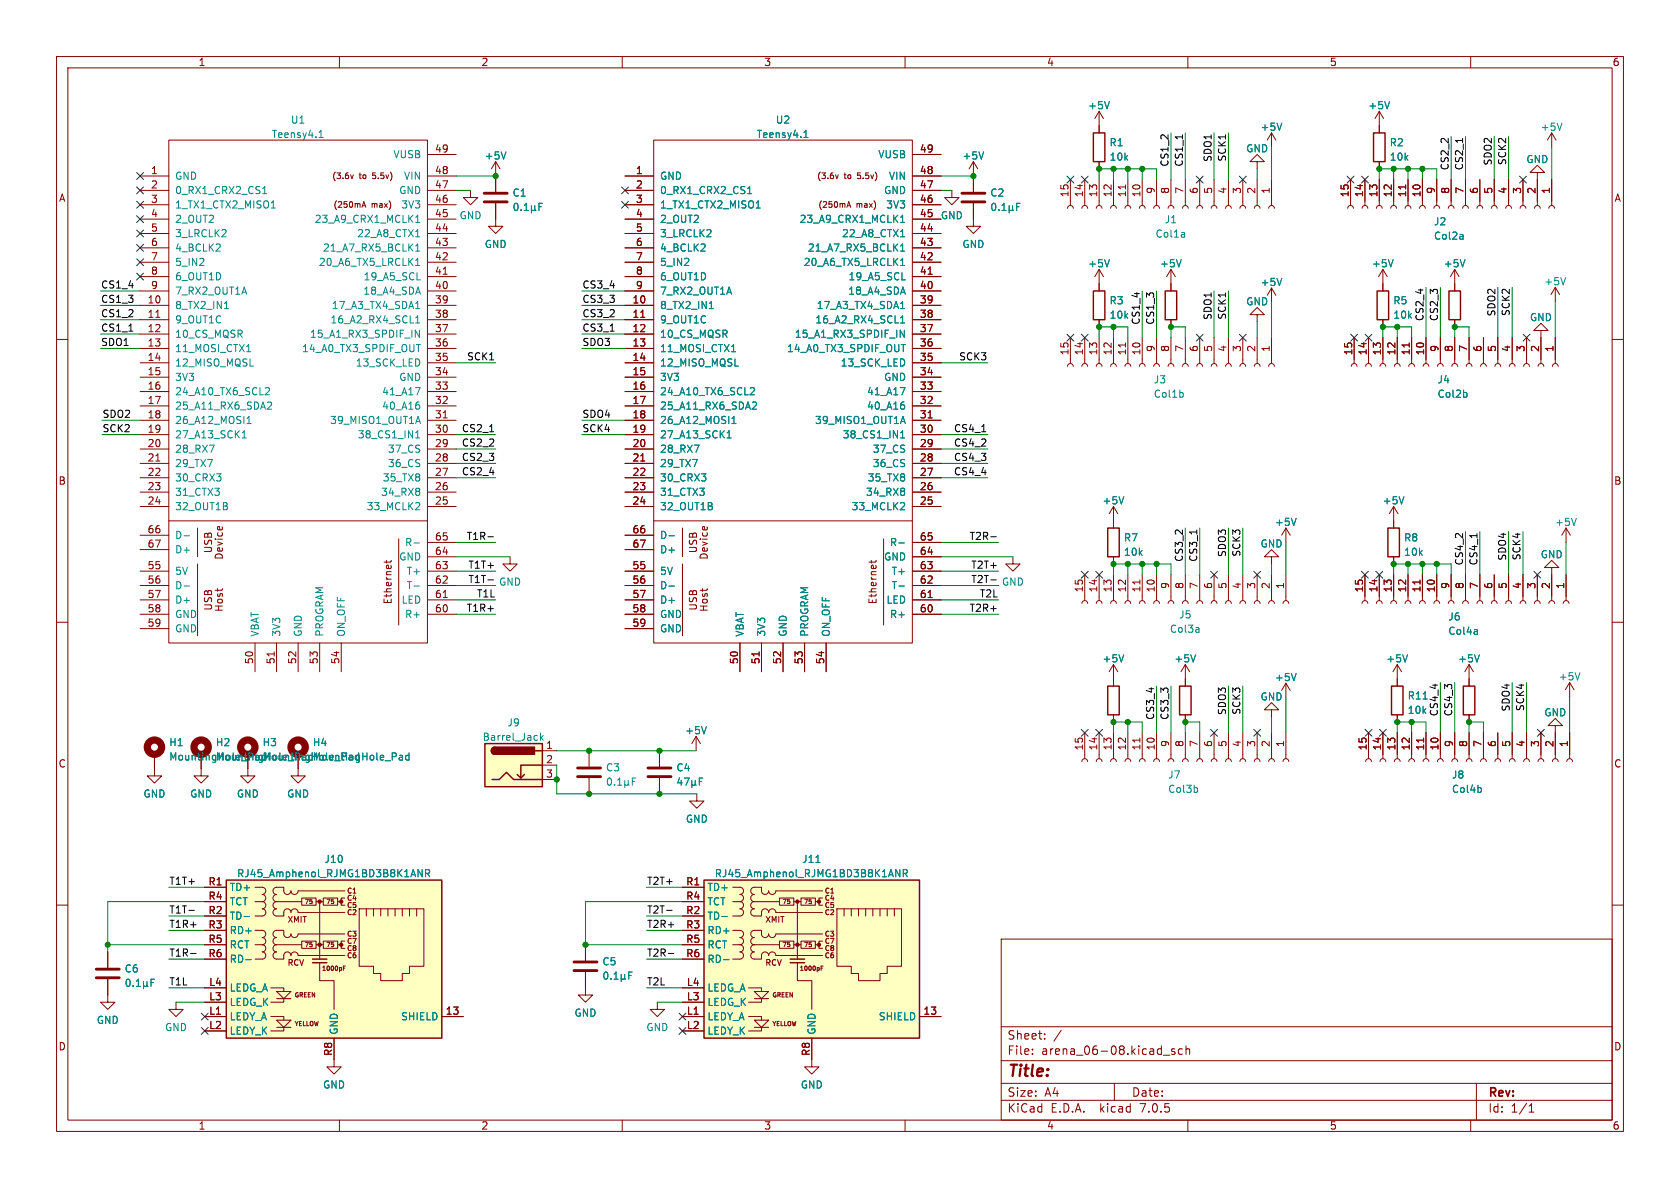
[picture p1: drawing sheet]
<svg xmlns="http://www.w3.org/2000/svg" width="297mm" height="210mm" viewBox="0 0 297 210" stroke-linecap="round" stroke-linejoin="round" font-family="sans-serif">
<defs><g id="words">
<text font-size="2.8" fill="#840000" x="178" y="190.8">Title:</text>
<g font-size="2.1" fill="#840000">
<text x="178" y="183.9">Sheet:</text>
<text x="178" y="186.6">File:</text>
<text x="184" y="186.6">arena_06-08.kicad_sch</text>
<text x="178" y="196.8">KiCad</text>
<text x="178" y="194">Size:</text>
<text x="184.6" y="194">A4</text>
<text x="185.7" y="196.8">E.D.A.</text>
<text x="194.4" y="196.8">kicad</text>
<text x="200" y="194">Date:</text>
<text x="201.5" y="196.8">7.0.5</text>
<text x="263" y="194.2">Rev:</text>
<text x="263" y="196.8">Id:</text>
<text x="267" y="196.8">1/1</text>
</g>
<g font-size="1.8" fill="#840000">
<text x="35" y="11.8">1</text>
<text x="85" y="11.8">2</text>
<text x="135" y="11.8">3</text>
<text x="185" y="11.8">4</text>
<text x="235" y="11.8">5</text>
<text x="285" y="11.8">6</text>
<text x="76.8" y="27.1">49</text>
<text x="162.6" y="27.1">49</text>
<text x="10.4" y="35.8">A</text>
<text x="26.6" y="30.9">1</text>
<text x="26.6" y="33.4">2</text>
<text x="26.6" y="35.9">3</text>
<text x="76.8" y="35.9">46</text>
<text x="76.8" y="33.4">47</text>
<text x="76.8" y="30.9">48</text>
<text x="112.4" y="30.9">1</text>
<text x="112.4" y="33.4">2</text>
<text x="112.4" y="35.9">3</text>
<text x="162.6" y="35.9">46</text>
<text x="162.6" y="33.4">47</text>
<text x="162.6" y="30.9">48</text>
<text x="189" y="34.9" transform="rotate(-90 189 34.9)">15</text>
<text x="191.5" y="34.9" transform="rotate(-90 191.5 34.9)">14</text>
<text x="194.1" y="34.9" transform="rotate(-90 194.1 34.9)">13</text>
<text x="196.6" y="34.9" transform="rotate(-90 196.6 34.9)">12</text>
<text x="199.1" y="34.9" transform="rotate(-90 199.1 34.9)">11</text>
<text x="201.7" y="34.9" transform="rotate(-90 201.7 34.9)">10</text>
<text x="204.2" y="34.3" transform="rotate(-90 204.2 34.3)">9</text>
<text x="206.8" y="34.3" transform="rotate(-90 206.8 34.3)">8</text>
<text x="209.3" y="34.3" transform="rotate(-90 209.3 34.3)">7</text>
<text x="211.8" y="34.3" transform="rotate(-90 211.8 34.3)">6</text>
<text x="214.4" y="34.3" transform="rotate(-90 214.4 34.3)">5</text>
<text x="216.9" y="34.3" transform="rotate(-90 216.9 34.3)">4</text>
<text x="219.5" y="34.3" transform="rotate(-90 219.5 34.3)">3</text>
<text x="222" y="34.3" transform="rotate(-90 222 34.3)">2</text>
<text x="224.5" y="34.3" transform="rotate(-90 224.5 34.3)">1</text>
<text x="238.5" y="34.9" transform="rotate(-90 238.5 34.9)">15</text>
<text x="241" y="34.9" transform="rotate(-90 241 34.9)">14</text>
<text x="243.6" y="34.9" transform="rotate(-90 243.6 34.9)">13</text>
<text x="246.1" y="34.9" transform="rotate(-90 246.1 34.9)">12</text>
<text x="248.7" y="34.9" transform="rotate(-90 248.7 34.9)">11</text>
<text x="251.2" y="34.9" transform="rotate(-90 251.2 34.9)">10</text>
<text x="253.7" y="34.3" transform="rotate(-90 253.7 34.3)">9</text>
<text x="256.3" y="34.3" transform="rotate(-90 256.3 34.3)">8</text>
<text x="258.8" y="34.3" transform="rotate(-90 258.8 34.3)">7</text>
<text x="261.4" y="34.3" transform="rotate(-90 261.4 34.3)">6</text>
<text x="263.9" y="34.3" transform="rotate(-90 263.9 34.3)">5</text>
<text x="266.4" y="34.3" transform="rotate(-90 266.4 34.3)">4</text>
<text x="269" y="34.3" transform="rotate(-90 269 34.3)">3</text>
<text x="271.5" y="34.3" transform="rotate(-90 271.5 34.3)">2</text>
<text x="274.1" y="34.3" transform="rotate(-90 274.1 34.3)">1</text>
<text x="285.4" y="35.8">A</text>
<text x="26.6" y="41">5</text>
<text x="26.6" y="38.5">4</text>
<text x="76.8" y="41">44</text>
<text x="76.8" y="38.5">45</text>
<text x="112.4" y="41">5</text>
<text x="112.4" y="38.5">4</text>
<text x="162.6" y="41">44</text>
<text x="162.6" y="38.5">45</text>
<text x="26.6" y="43.6">6</text>
<text x="26.6" y="46.1">7</text>
<text x="76.8" y="46.1">42</text>
<text x="76.8" y="43.6">43</text>
<text x="112.4" y="43.6">6</text>
<text x="112.4" y="46.1">7</text>
<text x="162.6" y="46.1">42</text>
<text x="162.6" y="43.6">43</text>
<text x="26" y="53.7">10</text>
<text x="26.6" y="48.6">8</text>
<text x="26.6" y="51.2">9</text>
<text x="76.8" y="53.7">39</text>
<text x="76.8" y="51.2">40</text>
<text x="76.8" y="48.6">41</text>
<text x="111.8" y="53.7">10</text>
<text x="112.4" y="48.6">8</text>
<text x="112.4" y="51.2">9</text>
<text x="162.6" y="53.7">39</text>
<text x="162.6" y="51.2">40</text>
<text x="162.6" y="48.6">41</text>
<text x="26" y="56.3">11</text>
<text x="26" y="58.8">12</text>
<text x="76.8" y="58.8">37</text>
<text x="76.8" y="56.3">38</text>
<text x="111.8" y="56.3">11</text>
<text x="111.8" y="58.8">12</text>
<text x="162.6" y="58.8">37</text>
<text x="162.6" y="56.3">38</text>
<text x="26" y="61.3">13</text>
<text x="26" y="63.9">14</text>
<text x="76.8" y="63.9">35</text>
<text x="76.8" y="61.3">36</text>
<text x="111.8" y="61.3">13</text>
<text x="111.8" y="63.9">14</text>
<text x="162.6" y="63.9">35</text>
<text x="162.6" y="61.3">36</text>
<text x="189" y="62.9" transform="rotate(-90 189 62.9)">15</text>
<text x="191.5" y="62.9" transform="rotate(-90 191.5 62.9)">14</text>
<text x="194.1" y="62.9" transform="rotate(-90 194.1 62.9)">13</text>
<text x="196.6" y="62.9" transform="rotate(-90 196.6 62.9)">12</text>
<text x="199.1" y="62.9" transform="rotate(-90 199.1 62.9)">11</text>
<text x="201.7" y="62.9" transform="rotate(-90 201.7 62.9)">10</text>
<text x="204.2" y="62.3" transform="rotate(-90 204.2 62.3)">9</text>
<text x="206.8" y="62.3" transform="rotate(-90 206.8 62.3)">8</text>
<text x="209.3" y="62.3" transform="rotate(-90 209.3 62.3)">7</text>
<text x="211.8" y="62.3" transform="rotate(-90 211.8 62.3)">6</text>
<text x="214.4" y="62.3" transform="rotate(-90 214.4 62.3)">5</text>
<text x="216.9" y="62.3" transform="rotate(-90 216.9 62.3)">4</text>
<text x="219.5" y="62.3" transform="rotate(-90 219.5 62.3)">3</text>
<text x="222" y="62.3" transform="rotate(-90 222 62.3)">2</text>
<text x="224.5" y="62.3" transform="rotate(-90 224.5 62.3)">1</text>
<text x="239.1" y="62.9" transform="rotate(-90 239.1 62.9)">15</text>
<text x="241.7" y="62.9" transform="rotate(-90 241.7 62.9)">14</text>
<text x="244.2" y="62.9" transform="rotate(-90 244.2 62.9)">13</text>
<text x="246.8" y="62.9" transform="rotate(-90 246.8 62.9)">12</text>
<text x="249.3" y="62.9" transform="rotate(-90 249.3 62.9)">11</text>
<text x="251.8" y="62.9" transform="rotate(-90 251.8 62.9)">10</text>
<text x="254.4" y="62.3" transform="rotate(-90 254.4 62.3)">9</text>
<text x="256.9" y="62.3" transform="rotate(-90 256.9 62.3)">8</text>
<text x="259.5" y="62.3" transform="rotate(-90 259.5 62.3)">7</text>
<text x="262" y="62.3" transform="rotate(-90 262 62.3)">6</text>
<text x="264.5" y="62.3" transform="rotate(-90 264.5 62.3)">5</text>
<text x="267.1" y="62.3" transform="rotate(-90 267.1 62.3)">4</text>
<text x="269.6" y="62.3" transform="rotate(-90 269.6 62.3)">3</text>
<text x="272.2" y="62.3" transform="rotate(-90 272.2 62.3)">2</text>
<text x="274.7" y="62.3" transform="rotate(-90 274.7 62.3)">1</text>
<text x="26" y="66.4">15</text>
<text x="26" y="69">16</text>
<text x="26" y="71.5">17</text>
<text x="76.8" y="71.5">32</text>
<text x="76.8" y="69">33</text>
<text x="76.8" y="66.4">34</text>
<text x="111.8" y="66.4">15</text>
<text x="111.8" y="69">16</text>
<text x="111.8" y="71.5">17</text>
<text x="162.6" y="71.5">32</text>
<text x="162.6" y="69">33</text>
<text x="162.6" y="66.4">34</text>
<text x="26" y="74">18</text>
<text x="26" y="76.6">19</text>
<text x="76.8" y="76.6">30</text>
<text x="76.8" y="74">31</text>
<text x="111.8" y="74">18</text>
<text x="111.8" y="76.6">19</text>
<text x="162.6" y="76.6">30</text>
<text x="162.6" y="74">31</text>
<text x="26" y="79.1">20</text>
<text x="26" y="81.7">21</text>
<text x="76.8" y="81.7">28</text>
<text x="76.8" y="79.1">29</text>
<text x="111.8" y="79.1">20</text>
<text x="111.8" y="81.7">21</text>
<text x="162.6" y="81.7">28</text>
<text x="162.6" y="79.1">29</text>
<text x="10.3" y="85.8">B</text>
<text x="26" y="84.2">22</text>
<text x="26" y="86.7">23</text>
<text x="26" y="89.3">24</text>
<text x="76.8" y="89.3">25</text>
<text x="76.8" y="86.7">26</text>
<text x="76.8" y="84.2">27</text>
<text x="111.8" y="84.2">22</text>
<text x="111.8" y="86.7">23</text>
<text x="111.8" y="89.3">24</text>
<text x="162.6" y="89.3">25</text>
<text x="162.6" y="86.7">26</text>
<text x="162.6" y="84.2">27</text>
<text x="285.3" y="85.8">B</text>
<text x="26" y="94.4">66</text>
<text x="76.8" y="95.6">65</text>
<text x="111.8" y="94.4">66</text>
<text x="162.6" y="95.6">65</text>
<text x="26" y="100.7">55</text>
<text x="26" y="96.9">67</text>
<text x="37.7" y="97.9" transform="rotate(-90 37.7 97.9)">USB</text>
<text x="39.6" y="99" transform="rotate(-90 39.6 99)">Device</text>
<text x="76.8" y="100.7">63</text>
<text x="76.8" y="98.2">64</text>
<text x="111.8" y="100.7">55</text>
<text x="111.8" y="96.9">67</text>
<text x="123.4" y="97.9" transform="rotate(-90 123.4 97.9)">USB</text>
<text x="125.3" y="99" transform="rotate(-90 125.3 99)">Device</text>
<text x="162.6" y="100.7">63</text>
<text x="162.6" y="98.2">64</text>
<text x="26" y="103.3">56</text>
<text x="26" y="105.8">57</text>
<text x="69.4" y="106.9" transform="rotate(-90 69.4 106.9)">Ethernet</text>
<text x="76.8" y="105.8">61</text>
<text x="76.8" y="103.3">62</text>
<text x="111.8" y="103.3">56</text>
<text x="111.8" y="105.8">57</text>
<text x="155.1" y="106.9" transform="rotate(-90 155.1 106.9)">Ethernet</text>
<text x="162.6" y="105.8">61</text>
<text x="162.6" y="103.3">62</text>
<text x="191.5" y="104.8" transform="rotate(-90 191.5 104.8)">15</text>
<text x="194.1" y="104.8" transform="rotate(-90 194.1 104.8)">14</text>
<text x="196.6" y="104.8" transform="rotate(-90 196.6 104.8)">13</text>
<text x="199.1" y="104.8" transform="rotate(-90 199.1 104.8)">12</text>
<text x="201.7" y="104.8" transform="rotate(-90 201.7 104.8)">11</text>
<text x="204.2" y="104.8" transform="rotate(-90 204.2 104.8)">10</text>
<text x="206.8" y="104.2" transform="rotate(-90 206.8 104.2)">9</text>
<text x="209.3" y="104.2" transform="rotate(-90 209.3 104.2)">8</text>
<text x="211.8" y="104.2" transform="rotate(-90 211.8 104.2)">7</text>
<text x="214.4" y="104.2" transform="rotate(-90 214.4 104.2)">6</text>
<text x="216.9" y="104.2" transform="rotate(-90 216.9 104.2)">5</text>
<text x="219.5" y="104.2" transform="rotate(-90 219.5 104.2)">4</text>
<text x="222" y="104.2" transform="rotate(-90 222 104.2)">3</text>
<text x="224.5" y="104.2" transform="rotate(-90 224.5 104.2)">2</text>
<text x="227.1" y="104.2" transform="rotate(-90 227.1 104.2)">1</text>
<text x="241" y="104.8" transform="rotate(-90 241 104.8)">15</text>
<text x="243.6" y="104.8" transform="rotate(-90 243.6 104.8)">14</text>
<text x="246.1" y="104.8" transform="rotate(-90 246.1 104.8)">13</text>
<text x="248.7" y="104.8" transform="rotate(-90 248.7 104.8)">12</text>
<text x="251.2" y="104.8" transform="rotate(-90 251.2 104.8)">11</text>
<text x="253.7" y="104.8" transform="rotate(-90 253.7 104.8)">10</text>
<text x="256.3" y="104.2" transform="rotate(-90 256.3 104.2)">9</text>
<text x="258.8" y="104.2" transform="rotate(-90 258.8 104.2)">8</text>
<text x="261.4" y="104.2" transform="rotate(-90 261.4 104.2)">7</text>
<text x="263.9" y="104.2" transform="rotate(-90 263.9 104.2)">6</text>
<text x="266.4" y="104.2" transform="rotate(-90 266.4 104.2)">5</text>
<text x="269" y="104.2" transform="rotate(-90 269 104.2)">4</text>
<text x="271.5" y="104.2" transform="rotate(-90 271.5 104.2)">3</text>
<text x="274.1" y="104.2" transform="rotate(-90 274.1 104.2)">2</text>
<text x="276.6" y="104.2" transform="rotate(-90 276.6 104.2)">1</text>
<text x="26" y="108.3">58</text>
<text x="26" y="110.9">59</text>
<text x="37.7" y="108" transform="rotate(-90 37.7 108)">USB</text>
<text x="39.6" y="108.2" transform="rotate(-90 39.6 108.2)">Host</text>
<text x="76.8" y="108.3">60</text>
<text x="111.8" y="108.3">58</text>
<text x="111.8" y="110.9">59</text>
<text x="123.4" y="108" transform="rotate(-90 123.4 108)">USB</text>
<text x="125.3" y="108.2" transform="rotate(-90 125.3 108.2)">Host</text>
<text x="162.6" y="108.3">60</text>
<text x="44.8" y="117.5" transform="rotate(-90 44.8 117.5)">50</text>
<text x="48.6" y="117.5" transform="rotate(-90 48.6 117.5)">51</text>
<text x="52.5" y="117.5" transform="rotate(-90 52.5 117.5)">52</text>
<text x="56.3" y="117.5" transform="rotate(-90 56.3 117.5)">53</text>
<text x="60.1" y="117.5" transform="rotate(-90 60.1 117.5)">54</text>
<text x="130.6" y="117.5" transform="rotate(-90 130.6 117.5)">50</text>
<text x="134.4" y="117.5" transform="rotate(-90 134.4 117.5)">51</text>
<text x="138.2" y="117.5" transform="rotate(-90 138.2 117.5)">52</text>
<text x="142" y="117.5" transform="rotate(-90 142 117.5)">53</text>
<text x="145.8" y="117.5" transform="rotate(-90 145.8 117.5)">54</text>
<text x="10.3" y="135.8">C</text>
<text x="96.5" y="132.5">1</text>
<text x="96.5" y="135">2</text>
<text x="96.5" y="137.5">3</text>
<text x="191.5" y="132.7" transform="rotate(-90 191.5 132.7)">15</text>
<text x="194.1" y="132.7" transform="rotate(-90 194.1 132.7)">14</text>
<text x="196.6" y="132.7" transform="rotate(-90 196.6 132.7)">13</text>
<text x="199.1" y="132.7" transform="rotate(-90 199.1 132.7)">12</text>
<text x="201.7" y="132.7" transform="rotate(-90 201.7 132.7)">11</text>
<text x="204.2" y="132.7" transform="rotate(-90 204.2 132.7)">10</text>
<text x="206.8" y="132.1" transform="rotate(-90 206.8 132.1)">9</text>
<text x="209.3" y="132.1" transform="rotate(-90 209.3 132.1)">8</text>
<text x="211.8" y="132.1" transform="rotate(-90 211.8 132.1)">7</text>
<text x="214.4" y="132.1" transform="rotate(-90 214.4 132.1)">6</text>
<text x="216.9" y="132.1" transform="rotate(-90 216.9 132.1)">5</text>
<text x="219.5" y="132.1" transform="rotate(-90 219.5 132.1)">4</text>
<text x="222" y="132.1" transform="rotate(-90 222 132.1)">3</text>
<text x="224.5" y="132.1" transform="rotate(-90 224.5 132.1)">2</text>
<text x="227.1" y="132.1" transform="rotate(-90 227.1 132.1)">1</text>
<text x="241.7" y="132.7" transform="rotate(-90 241.7 132.7)">15</text>
<text x="244.2" y="132.7" transform="rotate(-90 244.2 132.7)">14</text>
<text x="246.8" y="132.7" transform="rotate(-90 246.8 132.7)">13</text>
<text x="249.3" y="132.7" transform="rotate(-90 249.3 132.7)">12</text>
<text x="251.8" y="132.7" transform="rotate(-90 251.8 132.7)">11</text>
<text x="254.4" y="132.7" transform="rotate(-90 254.4 132.7)">10</text>
<text x="256.9" y="132.1" transform="rotate(-90 256.9 132.1)">9</text>
<text x="259.5" y="132.1" transform="rotate(-90 259.5 132.1)">8</text>
<text x="262" y="132.1" transform="rotate(-90 262 132.1)">7</text>
<text x="264.5" y="132.1" transform="rotate(-90 264.5 132.1)">6</text>
<text x="267.1" y="132.1" transform="rotate(-90 267.1 132.1)">5</text>
<text x="269.6" y="132.1" transform="rotate(-90 269.6 132.1)">4</text>
<text x="272.2" y="132.1" transform="rotate(-90 272.2 132.1)">3</text>
<text x="274.7" y="132.1" transform="rotate(-90 274.7 132.1)">2</text>
<text x="277.2" y="132.1" transform="rotate(-90 277.2 132.1)">1</text>
<text x="285.3" y="135.8">C</text>
<text x="36.8" y="156.6">R1</text>
<text x="36.8" y="161.7">R2</text>
<text x="36.8" y="159.1">R4</text>
<text x="121.3" y="156.6">R1</text>
<text x="121.3" y="161.7">R2</text>
<text x="121.3" y="159.1">R4</text>
<text x="36.8" y="164.2">R3</text>
<text x="36.8" y="166.8">R5</text>
<text x="121.3" y="164.2">R3</text>
<text x="121.3" y="166.8">R5</text>
<text x="36.8" y="169.3">R6</text>
<text x="121.3" y="169.3">R6</text>
<text x="36.9" y="179.5">L1</text>
<text x="36.9" y="176.9">L3</text>
<text x="36.9" y="174.4">L4</text>
<text x="78.7" y="179.5">13</text>
<text x="121.4" y="179.5">L1</text>
<text x="121.4" y="176.9">L3</text>
<text x="121.4" y="174.4">L4</text>
<text x="163.2" y="179.5">13</text>
<text x="10.3" y="185.8">D</text>
<text x="36.9" y="182">L2</text>
<text x="121.4" y="182">L2</text>
<text x="285.3" y="185.8">D</text>
<text x="58.8" y="186.7" transform="rotate(-90 58.8 186.7)">R8</text>
<text x="143.3" y="186.7" transform="rotate(-90 143.3 186.7)">R8</text>
<text x="35" y="199.8">1</text>
<text x="85" y="199.8">2</text>
<text x="135" y="199.8">3</text>
<text x="185" y="199.8">4</text>
<text x="235" y="199.8">5</text>
<text x="285" y="199.8">6</text>
</g>
<g font-size="1.8" fill="#008484">
<text x="51.4" y="22">U1</text>
<text x="137.1" y="22">U2</text>
<text x="192.3" y="19.5">+5V</text>
<text x="222.8" y="23.3">+5V</text>
<text x="241.8" y="19.5">+5V</text>
<text x="272.3" y="23.3">+5V</text>
<text x="48" y="24.6">Teensy4.1</text>
<text x="69.5" y="28.1">VUSB</text>
<text x="85.6" y="28.4">+5V</text>
<text x="133.7" y="24.6">Teensy4.1</text>
<text x="155.2" y="28.1">VUSB</text>
<text x="170.1" y="28.4">+5V</text>
<text x="196.1" y="26">R1</text>
<text x="196.1" y="28.6">10k</text>
<text x="220.3" y="27.1">GND</text>
<text x="245.6" y="26">R2</text>
<text x="245.6" y="28.6">10k</text>
<text x="269.8" y="29">GND</text>
<text x="30.9" y="31.9">GND</text>
<text x="30.9" y="34.5">0_RX1_CRX2_CS1</text>
<text x="70.6" y="34.5">GND</text>
<text x="71.4" y="31.9">VIN</text>
<text x="90.6" y="34.9">C1</text>
<text x="116.6" y="31.9">GND</text>
<text x="116.6" y="34.5">0_RX1_CRX2_CS1</text>
<text x="156.3" y="34.5">GND</text>
<text x="157.1" y="31.9">VIN</text>
<text x="175" y="34.9">C2</text>
<text x="30.9" y="37">1_TX1_CTX2_MISO1</text>
<text x="30.9" y="39.6">2_OUT2</text>
<text x="55.6" y="39.6">23_A9_CRX1_MCLK1</text>
<text x="70.9" y="37">3V3</text>
<text x="81.2" y="38.9">GND</text>
<text x="116.6" y="37">1_TX1_CTX2_MISO1</text>
<text x="116.6" y="39.6">2_OUT2</text>
<text x="141.3" y="39.6">23_A9_CRX1_MCLK1</text>
<text x="156.6" y="37">3V3</text>
<text x="166.3" y="38.9">GND</text>
<text x="205.9" y="39.6">J1</text>
<text x="253.4" y="40">J2</text>
<text x="30.9" y="42.1">3_LRCLK2</text>
<text x="30.9" y="44.6">4_BCLK2</text>
<text x="30.9" y="47.2">5_IN2</text>
<text x="56.3" y="47.2">20_A6_TX5_LRCLK1</text>
<text x="57.1" y="44.6">21_A7_RX5_BCLK1</text>
<text x="63.1" y="42.1">22_A8_CTX1</text>
<text x="85.6" y="44">GND</text>
<text x="116.6" y="42.1">3_LRCLK2</text>
<text x="116.6" y="44.6">4_BCLK2</text>
<text x="116.6" y="47.2">5_IN2</text>
<text x="142.1" y="47.2">20_A6_TX5_LRCLK1</text>
<text x="142.8" y="44.6">21_A7_RX5_BCLK1</text>
<text x="148.8" y="42.1">22_A8_CTX1</text>
<text x="170.1" y="44">GND</text>
<text x="192.3" y="47.4">+5V</text>
<text x="204.2" y="42.2">Col1a</text>
<text x="205" y="47.4">+5V</text>
<text x="242.5" y="47.4">+5V</text>
<text x="253.4" y="42.5">Col2a</text>
<text x="255.2" y="47.4">+5V</text>
<text x="30.9" y="49.7">6_OUT1D</text>
<text x="30.9" y="52.3">7_RX2_OUT1A</text>
<text x="64.2" y="52.3">18_A4_SDA</text>
<text x="64.3" y="49.7">19_A5_SCL</text>
<text x="116.6" y="49.7">6_OUT1D</text>
<text x="116.6" y="52.3">7_RX2_OUT1A</text>
<text x="149.9" y="52.3">18_A4_SDA</text>
<text x="150" y="49.7">19_A5_SCL</text>
<text x="196.1" y="54">R3</text>
<text x="222.8" y="50.7">+5V</text>
<text x="246.3" y="54">R5</text>
<text x="273" y="50.6">+5V</text>
<text x="30.9" y="54.8">8_TX2_IN1</text>
<text x="30.9" y="57.3">9_OUT1C</text>
<text x="30.9" y="59.9">10_CS_MQSR</text>
<text x="54.8" y="59.9">15_A1_RX3_SPDIF_IN</text>
<text x="58.4" y="57.3">16_A2_RX4_SCL1</text>
<text x="58.6" y="54.8">17_A3_TX4_SDA1</text>
<text x="116.6" y="54.8">8_TX2_IN1</text>
<text x="116.6" y="57.3">9_OUT1C</text>
<text x="116.6" y="59.9">10_CS_MQSR</text>
<text x="140.5" y="59.9">15_A1_RX3_SPDIF_IN</text>
<text x="144.1" y="57.3">16_A2_RX4_SCL1</text>
<text x="144.4" y="54.8">17_A3_TX4_SDA1</text>
<text x="196.1" y="56.5">10k</text>
<text x="220.3" y="54.1">GND</text>
<text x="246.3" y="56.5">10k</text>
<text x="270.4" y="56.9">GND</text>
<text x="30.9" y="62.4">11_MOSI_CTX1</text>
<text x="30.9" y="65">12_MISO_MQSL</text>
<text x="53.4" y="62.4">14_A0_TX3_SPDIF_OUT</text>
<text x="62.9" y="65">13_SCK_LED</text>
<text x="116.6" y="62.4">11_MOSI_CTX1</text>
<text x="116.6" y="65">12_MISO_MQSL</text>
<text x="139.1" y="62.4">14_A0_TX3_SPDIF_OUT</text>
<text x="148.6" y="65">13_SCK_LED</text>
<text x="30.9" y="67.5">3V3</text>
<text x="30.9" y="70">24_A10_TX6_SCL2</text>
<text x="67.5" y="70">41_A17</text>
<text x="70.6" y="67.5">GND</text>
<text x="116.6" y="67.5">3V3</text>
<text x="116.6" y="70">24_A10_TX6_SCL2</text>
<text x="153.3" y="70">41_A17</text>
<text x="156.3" y="67.5">GND</text>
<text x="203.9" y="67.9">J3</text>
<text x="203.9" y="70.5">Col1b</text>
<text x="254.1" y="67.9">J4</text>
<text x="254.1" y="70.5">Col2b</text>
<text x="30.9" y="72.6">25_A11_RX6_SDA2</text>
<text x="30.9" y="75.1">26_A12_MOSI1</text>
<text x="30.9" y="77.7">27_A13_SCK1</text>
<text x="58.3" y="75.1">39_MISO1_OUT1A</text>
<text x="63.2" y="77.7">38_CS1_IN1</text>
<text x="67.5" y="72.6">40_A16</text>
<text x="116.6" y="72.6">25_A11_RX6_SDA2</text>
<text x="116.6" y="75.1">26_A12_MOSI1</text>
<text x="116.6" y="77.7">27_A13_SCK1</text>
<text x="144.1" y="75.1">39_MISO1_OUT1A</text>
<text x="149" y="77.7">38_CS1_IN1</text>
<text x="153.3" y="72.6">40_A16</text>
<text x="30.9" y="80.2">28_RX7</text>
<text x="30.9" y="82.7">29_TX7</text>
<text x="68.6" y="82.7">36_CS</text>
<text x="68.6" y="80.2">37_CS</text>
<text x="116.6" y="80.2">28_RX7</text>
<text x="116.6" y="82.7">29_TX7</text>
<text x="154.3" y="82.7">36_CS</text>
<text x="154.3" y="80.2">37_CS</text>
<text x="30.9" y="85.3">30_CRX3</text>
<text x="30.9" y="87.8">31_CTX3</text>
<text x="67.3" y="87.8">34_RX8</text>
<text x="67.6" y="85.3">35_TX8</text>
<text x="116.6" y="85.3">30_CRX3</text>
<text x="116.6" y="87.8">31_CTX3</text>
<text x="153.1" y="87.8">34_RX8</text>
<text x="153.4" y="85.3">35_TX8</text>
<text x="194.9" y="89.3">+5V</text>
<text x="244.4" y="89.3">+5V</text>
<text x="30.9" y="90.4">32_OUT1B</text>
<text x="30.9" y="95.4">D-</text>
<text x="64.8" y="90.4">33_MCLK2</text>
<text x="116.6" y="90.4">32_OUT1B</text>
<text x="116.6" y="95.4">D-</text>
<text x="150.5" y="90.4">33_MCLK2</text>
<text x="198.6" y="95.9">R7</text>
<text x="225.3" y="93.1">+5V</text>
<text x="248.2" y="95.9">R8</text>
<text x="274.9" y="93.1">+5V</text>
<text x="30.9" y="101.8">5V</text>
<text x="30.9" y="98">D+</text>
<text x="70.6" y="99.3">GND</text>
<text x="71.6" y="96.7">R-</text>
<text x="71.9" y="101.8">T+</text>
<text x="116.6" y="101.8">5V</text>
<text x="116.6" y="98">D+</text>
<text x="156.3" y="99.3">GND</text>
<text x="157.3" y="96.7">R-</text>
<text x="157.6" y="101.8">T+</text>
<text x="198.6" y="98.4">10k</text>
<text x="222.8" y="96.9">GND</text>
<text x="248.2" y="98.4">10k</text>
<text x="272.3" y="98.8">GND</text>
<text x="30.9" y="104.3">D-</text>
<text x="30.9" y="106.9">D+</text>
<text x="71" y="106.9">LED</text>
<text x="71.9" y="104.3">T-</text>
<text x="88.2" y="103.7">GND</text>
<text x="116.6" y="104.3">D-</text>
<text x="116.6" y="106.9">D+</text>
<text x="156.7" y="106.9">LED</text>
<text x="157.6" y="104.3">T-</text>
<text x="177.1" y="103.7">GND</text>
<text x="30.9" y="109.4">GND</text>
<text x="30.9" y="112">GND</text>
<text x="45.9" y="112.6" transform="rotate(-90 45.9 112.6)">VBAT</text>
<text x="49.7" y="112.6" transform="rotate(-90 49.7 112.6)">3V3</text>
<text x="53.5" y="112.6" transform="rotate(-90 53.5 112.6)">GND</text>
<text x="57.3" y="112.6" transform="rotate(-90 57.3 112.6)">PROGRAM</text>
<text x="61.2" y="112.6" transform="rotate(-90 61.2 112.6)">ON_OFF</text>
<text x="71.6" y="109.4">R+</text>
<text x="116.6" y="109.4">GND</text>
<text x="116.6" y="112">GND</text>
<text x="131.6" y="112.6" transform="rotate(-90 131.6 112.6)">VBAT</text>
<text x="135.4" y="112.6" transform="rotate(-90 135.4 112.6)">3V3</text>
<text x="139.3" y="112.6" transform="rotate(-90 139.3 112.6)">GND</text>
<text x="143.1" y="112.6" transform="rotate(-90 143.1 112.6)">PROGRAM</text>
<text x="146.9" y="112.6" transform="rotate(-90 146.9 112.6)">ON_OFF</text>
<text x="157.3" y="109.4">R+</text>
<text x="206.8" y="112">Col3a</text>
<text x="208.4" y="109.5">J5</text>
<text x="256" y="109.8">J6</text>
<text x="256" y="112.4">Col4a</text>
<text x="194.9" y="117.3">+5V</text>
<text x="207.6" y="117.3">+5V</text>
<text x="245" y="117.3">+5V</text>
<text x="257.7" y="117.3">+5V</text>
<text x="222.8" y="124">GND</text>
<text x="225.3" y="120.6">+5V</text>
<text x="248.8" y="123.8">R11</text>
<text x="275.5" y="120.4">+5V</text>
<text x="85.3" y="131.1">Barrel_Jack</text>
<text x="89.7" y="128.6">J9</text>
<text x="121.1" y="130">+5V</text>
<text x="248.8" y="126.4">10k</text>
<text x="273" y="126.8">GND</text>
<text x="29.9" y="132.1">H1</text>
<text x="29.9" y="134.6">MountingHole_Pad</text>
<text x="38.1" y="132.1">H2</text>
<text x="38.1" y="134.6">MountingHole_Pad</text>
<text x="46.4" y="132.1">H3</text>
<text x="46.4" y="134.6">MountingHole_Pad</text>
<text x="55.3" y="132.1">H4</text>
<text x="55.3" y="134.6">MountingHole_Pad</text>
<text x="107.1" y="136.5">C3</text>
<text x="119.5" y="136.5">C4</text>
<text x="206.5" y="137.8">J7</text>
<text x="256.6" y="137.8">J8</text>
<text x="25.3" y="141.2">GND</text>
<text x="33.6" y="141.2">GND</text>
<text x="41.8" y="141.2">GND</text>
<text x="50.7" y="141.2">GND</text>
<text x="206.5" y="140.3">Col3b</text>
<text x="256.6" y="140.3">Col4b</text>
<text x="121.2" y="145.6">GND</text>
<text x="41.8" y="155.2">RJ45_Amphenol_RJMG1BD3B8K1ANR</text>
<text x="57.3" y="152.7">J10</text>
<text x="126.3" y="155.2">RJ45_Amphenol_RJMG1BD3B8K1ANR</text>
<text x="141.8" y="152.7">J11</text>
<text x="40.5" y="157.7">TD+</text>
<text x="40.5" y="160.2">TCT</text>
<text x="125" y="157.7">TD+</text>
<text x="125" y="160.2">TCT</text>
<text x="40.5" y="162.8">TD-</text>
<text x="40.5" y="165.3">RD+</text>
<text x="40.5" y="167.8">RCT</text>
<text x="125" y="162.8">TD-</text>
<text x="125" y="165.3">RD+</text>
<text x="125" y="167.8">RCT</text>
<text x="22" y="172.1">C6</text>
<text x="40.5" y="170.4">RD-</text>
<text x="106.4" y="170.8">C5</text>
<text x="125" y="170.4">RD-</text>
<text x="40.5" y="178">LEDG_K</text>
<text x="40.5" y="175.5">LEDG_A</text>
<text x="101.5" y="179.9">GND</text>
<text x="125" y="178">LEDG_K</text>
<text x="125" y="175.5">LEDG_A</text>
<text x="17.1" y="181.2">GND</text>
<text x="29.1" y="182.4">GND</text>
<text x="40.5" y="180.5">LEDY_A</text>
<text x="40.5" y="183.1">LEDY_K</text>
<text x="59.9" y="183" transform="rotate(-90 59.9 183)">GND</text>
<text x="70.9" y="180.5">SHIELD</text>
<text x="114.2" y="182.4">GND</text>
<text x="125" y="180.5">LEDY_A</text>
<text x="125" y="183.1">LEDY_K</text>
<text x="144.3" y="183" transform="rotate(-90 144.3 183)">GND</text>
<text x="155.3" y="180.5">SHIELD</text>
<text x="57.1" y="192.6">GND</text>
<text x="141.5" y="192.6">GND</text>
</g>
<g font-size="1.8">
<text x="206.7" y="29.5" transform="rotate(-90 206.7 29.5)">CS1_2</text>
<text x="209.2" y="29.5" transform="rotate(-90 209.2 29.5)">CS1_1</text>
<text x="214.3" y="28.6" transform="rotate(-90 214.3 28.6)">SDO1</text>
<text x="216.8" y="28.6" transform="rotate(-90 216.8 28.6)">SCK1</text>
<text x="263.8" y="29.3" transform="rotate(-90 263.8 29.3)">SDO2</text>
<text x="266.3" y="29.2" transform="rotate(-90 266.3 29.2)">SCK2</text>
<text x="256.2" y="30.1" transform="rotate(-90 256.2 30.1)">CS2_2</text>
<text x="258.7" y="30.1" transform="rotate(-90 258.7 30.1)">CS2_1</text>
<text x="17.8" y="51.1">CS1_4</text>
<text x="17.8" y="53.6">CS1_3</text>
<text x="102.9" y="51.1">CS3_4</text>
<text x="102.9" y="53.6">CS3_3</text>
<text x="17.8" y="58.7">CS1_1</text>
<text x="17.8" y="56.2">CS1_2</text>
<text x="102.9" y="58.7">CS3_1</text>
<text x="102.9" y="56.2">CS3_2</text>
<text x="201.6" y="57.4" transform="rotate(-90 201.6 57.4)">CS1_4</text>
<text x="204.1" y="57.4" transform="rotate(-90 204.1 57.4)">CS1_3</text>
<text x="214.3" y="56.6" transform="rotate(-90 214.3 56.6)">SDO1</text>
<text x="216.8" y="56.5" transform="rotate(-90 216.8 56.5)">SCK1</text>
<text x="251.7" y="56.8" transform="rotate(-90 251.7 56.8)">CS2_4</text>
<text x="254.3" y="56.8" transform="rotate(-90 254.3 56.8)">CS2_3</text>
<text x="264.4" y="55.9" transform="rotate(-90 264.4 55.9)">SDO2</text>
<text x="267" y="55.9" transform="rotate(-90 267 55.9)">SCK2</text>
<text x="17.8" y="61.2">SDO1</text>
<text x="82.5" y="63.8">SCK1</text>
<text x="102.9" y="61.2">SDO3</text>
<text x="169.5" y="63.8">SCK3</text>
<text x="18" y="73.9">SDO2</text>
<text x="18" y="76.5">SCK2</text>
<text x="81.6" y="76.5">CS2_1</text>
<text x="102.9" y="76.5">SCK4</text>
<text x="102.9" y="73.9">SDO4</text>
<text x="168.6" y="76.5">CS4_1</text>
<text x="81.6" y="79">CS2_2</text>
<text x="81.6" y="81.6">CS2_3</text>
<text x="168.6" y="81.6">CS4_3</text>
<text x="168.6" y="79">CS4_2</text>
<text x="81.6" y="84.1">CS2_4</text>
<text x="168.6" y="84.1">CS4_4</text>
<text x="82.5" y="95.5">T1R-</text>
<text x="171.4" y="95.5">T2R-</text>
<text x="82.8" y="100.6">T1T+</text>
<text x="171.7" y="100.6">T2T+</text>
<text x="209.2" y="99.3" transform="rotate(-90 209.2 99.3)">CS3_2</text>
<text x="211.7" y="99.3" transform="rotate(-90 211.7 99.3)">CS3_1</text>
<text x="216.8" y="98.5" transform="rotate(-90 216.8 98.5)">SDO3</text>
<text x="219.4" y="98.4" transform="rotate(-90 219.4 98.4)">SCK3</text>
<text x="258.7" y="100" transform="rotate(-90 258.7 100)">CS4_2</text>
<text x="261.3" y="100" transform="rotate(-90 261.3 100)">CS4_1</text>
<text x="266.3" y="99.1" transform="rotate(-90 266.3 99.1)">SDO4</text>
<text x="268.9" y="99.1" transform="rotate(-90 268.9 99.1)">SCK4</text>
<text x="82.8" y="103.2">T1T-</text>
<text x="84.3" y="105.7">T1L</text>
<text x="171.7" y="103.2">T2T-</text>
<text x="173.2" y="105.7">T2L</text>
<text x="82.5" y="108.2">T1R+</text>
<text x="171.4" y="108.2">T2R+</text>
<text x="267" y="125.8" transform="rotate(-90 267 125.8)">SDO4</text>
<text x="269.5" y="125.7" transform="rotate(-90 269.5 125.7)">SCK4</text>
<text x="204.1" y="127.3" transform="rotate(-90 204.1 127.3)">CS3_4</text>
<text x="206.7" y="127.3" transform="rotate(-90 206.7 127.3)">CS3_3</text>
<text x="216.8" y="126.4" transform="rotate(-90 216.8 126.4)">SDO3</text>
<text x="219.4" y="126.4" transform="rotate(-90 219.4 126.4)">SCK3</text>
<text x="254.3" y="126.6" transform="rotate(-90 254.3 126.6)">CS4_4</text>
<text x="256.8" y="126.6" transform="rotate(-90 256.8 126.6)">CS4_3</text>
<text x="29.8" y="156.5">T1T+</text>
<text x="29.8" y="161.6">T1T-</text>
<text x="114.3" y="156.5">T2T+</text>
<text x="114.3" y="161.6">T2T-</text>
<text x="29.8" y="164.1">T1R+</text>
<text x="114.3" y="164.1">T2R+</text>
<text x="29.8" y="169.2">T1R-</text>
<text x="114.3" y="169.2">T2R-</text>
<text x="29.8" y="174.3">T1L</text>
<text x="114.3" y="174.3">T2L</text>
</g>
<g font-size="1.4" fill="#840000">
<text x="58.7" y="31.8">(3.6v</text>
<text x="63.5" y="31.8">to</text>
<text x="65.9" y="31.8">5.5v)</text>
<text x="144.4" y="31.8">(3.6v</text>
<text x="149.2" y="31.8">to</text>
<text x="151.7" y="31.8">5.5v)</text>
<text x="58.9" y="36.9">(250mA</text>
<text x="65.6" y="36.9">max)</text>
<text x="144.6" y="36.9">(250mA</text>
<text x="151.4" y="36.9">max)</text>
<text x="50.8" y="163.3">XMIT</text>
<text x="135.2" y="163.3">XMIT</text>
<text x="50.8" y="170.9">RCV</text>
<text x="135.2" y="170.9">RCV</text>
</g>
<g font-size="1.2" fill="#840000">
<text x="61.3" y="158.1">C1</text>
<text x="61.3" y="161.9">C2</text>
<text x="61.3" y="159.4">C4</text>
<text x="61.3" y="160.7">C5</text>
<text x="145.7" y="158.1">C1</text>
<text x="145.7" y="161.9">C2</text>
<text x="145.7" y="159.4">C4</text>
<text x="145.7" y="160.7">C5</text>
<text x="61.3" y="165.7">C3</text>
<text x="61.3" y="167">C7</text>
<text x="145.7" y="165.7">C3</text>
<text x="145.7" y="167">C7</text>
<text x="61.3" y="169.5">C6</text>
<text x="61.3" y="168.3">C8</text>
<text x="145.7" y="169.5">C6</text>
<text x="145.7" y="168.3">C8</text>
</g>
<g font-size="1.1" fill="#840000">
<text x="53.8" y="160">75</text>
<text x="57.6" y="160">75</text>
<text x="138.2" y="160">75</text>
<text x="142" y="160">75</text>
<text x="53.8" y="167.6">75</text>
<text x="57.6" y="167.6">75</text>
<text x="138.2" y="167.6">75</text>
<text x="142" y="167.6">75</text>
<text x="56.8" y="171.8">1000pF</text>
<text x="141.3" y="171.8">1000pF</text>
<text x="52" y="176.5">GREEN</text>
<text x="136.5" y="176.5">GREEN</text>
<text x="52" y="181.5">YELLOW</text>
<text x="136.5" y="181.5">YELLOW</text>
</g>
</g></defs>
<g fill="none" stroke="#840000" stroke-width=".18">
<path d="M10 10h277v190h-277zM12 12h273v186h-273zM60 10v2M110 10v2M160 10v2M194.3 19.7v3.8M194.3 19.7l-.8 1.3M194.3 19.7l.8 1.3M210 10v2M243.8 19.7l-.7 1.3M243.8 19.7v3.8M243.8 19.7l.8 1.3"/>
<path d="M260 10v2M24.8 38.7h5M24.8 36.2h5M24.8 33.7h5M24.8 31.1h5M29.8 24.8h45.8v88.9h-45.8zM62.5 30.9l-.3 .7M64 36.7l.3-1.1 .4 1.1M64.1 36.4h.5M75.6 38.7h5M75.6 36.2h5M75.6 33.7h5"/>
<path d="M75.6 31.1h5M75.6 27.3h5M83.2 33.7v1.2h1.3l-1.3 1.3-1.3-1.3h1.3M87.6 35.9v4.1h1.3l-1.3 1.3-1.2-1.3h1.2M87.6 28.6v5.3M87.6 28.6l-.7 1.2M87.6 28.6l.8 1.2M110.5 38.7h5.1M110.5 36.2h5.1M110.5 33.7h5.1M110.5 31.1h5.1M115.6 24.8h45.7v88.9h-45.7z"/>
<path d="M148.2 30.9l-.3 .7M149.7 36.7l.4-1.1 .3 1.1M149.8 36.4h.5M161.3 38.7h5.1M161.3 36.2h5.1M161.3 33.7h5.1M161.3 31.1h5.1M161.3 27.3h5.1M168.3 33.7v1.2h1.2l-1.2 1.3-1.3-1.3h1.3M172.1 35.9v4.1h1.3l-1.3 1.3-1.3-1.3h1.3M172.1 28.6l-.8 1.2M172.1 28.6v5.3"/>
<path d="M172.1 28.6l.7 1.2M188.7 36.8l.2-.3 .3-.2 .4 .2 .1 .3M189.2 31.8v4.5M191.3 36.8l.1-.3 .4-.2 .3 .2 .2 .3M191.8 31.8v4.5M193.8 36.8l.2-.3 .3-.2 .4 .2 .1 .3M194.3 28.6v1.2M194.3 31.8v4.5M196.3 36.8l.2-.3 .4-.2 .3 .2 .2 .3M196.8 31.8v4.5M198.9 36.8l.1-.3 .4-.2 .4 .2 .1 .3M199 32.7v.7"/>
<path d="M199.4 31.8v4.5M201.4 36.8l.2-.3 .3-.2 .4 .2 .1 .3M201.9 31.8v4.5M204 36.8l.1-.3 .4-.2 .3 .2 .2 .3M204.5 31.8v4.5M206.5 36.8l.2-.3 .3-.2 .4 .2 .1 .3M207 31.8v4.5M209 36.8l.2-.3 .4-.2 .3 .2 .2 .3M209.5 31.8v4.5M211.6 36.8l.1-.3 .4-.2 .4 .2 .1 .3M212.1 31.8v4.5M214.1 36.8l.2-.3 .3-.2 .4 .2 .1 .3"/>
<path d="M214.6 31.8v4.5M216.7 36.8l.1-.3 .4-.2 .3 .2 .2 .3M217.2 31.8v4.5M219.2 36.8l.2-.3 .3-.2 .4 .2 .1 .3M219.7 31.8v4.5M221.7 36.8l.2-.3 .4-.2 .3 .2 .2 .3M222.2 28.6h1.3l-1.3-1.3-1.2 1.3h1.2v1.2M222.2 31.8v4.5M224.3 36.8l.1-.3 .4-.2 .4 .2 .1 .3M224.8 23.5v2.5M224.8 31.8v4.5M224.8 23.5l-.8 1.3"/>
<path d="M224.8 23.5l.8 1.3M238.3 36.8l.1-.3 .4-.2 .3 .2 .2 .3M238.8 31.8v4.5M240.8 36.8l.1-.3 .4-.2 .4 .2 .1 .3M241.3 31.8v4.5M243.3 36.8l.2-.3 .4-.2 .3 .2 .1 .3M243.8 28.6v1.2M243.8 31.8v4.5M245.9 36.8l.1-.3 .4-.2 .4 .2 .1 .3M246.4 31.8v4.5M248.4 36.8l.2-.3 .3-.2 .4 .2 .1 .3M248.5 32.7v.7"/>
<path d="M248.9 31.8v4.5M251 36.8l.1-.3 .4-.2 .3 .2 .2 .3M251.5 31.8v4.5M253.5 36.8l.1-.3 .4-.2 .4 .2 .1 .3M254 31.8v4.5M256 36.8l.2-.3 .4-.2 .3 .2 .1 .3M256.5 31.8v4.5M258.6 36.8l.1-.3 .4-.2 .4 .2 .1 .3M259.1 31.8v4.5M261.1 36.8l.2-.3 .3-.2 .4 .2 .1 .3M261.6 31.8v4.5M263.7 36.8l.1-.3 .4-.2 .3 .2 .2 .3"/>
<path d="M264.2 31.8v4.5M266.2 36.8l.1-.3 .4-.2 .4 .2 .1 .3M266.7 31.8v4.5M268.7 36.8l.2-.3 .4-.2 .3 .2 .1 .3M269.2 31.8v4.5M271.3 36.8l.1-.3 .4-.2 .4 .2 .1 .3M271.8 30.5h1.2l-1.2-1.3-1.3 1.3h1.3v5.8M273.8 36.8l.2-.3 .3-.2 .4 .2 .1 .3M274.3 23.5v2.5M274.3 31.8v4.5M274.3 23.5l-.7 1.3M274.3 23.5l.8 1.3"/>
<path d="M10 60h2M24.8 54h5M24.8 56.5h5M24.8 59.1h5M24.8 51.4h5M24.8 48.9h5M24.8 46.4h5M24.8 43.8h5M24.8 41.3h5M27.5 56.1h.8M75.6 54h5M75.6 56.5h5"/>
<path d="M75.6 59.1h5M75.6 51.4h5M75.6 48.9h5M75.6 46.4h5M75.6 43.8h5M75.6 41.3h5M78.3 48.5h.8M110.5 54h5.1M110.5 56.5h5.1M110.5 59.1h5.1M110.5 51.4h5.1M110.5 48.9h5.1"/>
<path d="M110.5 46.4h5.1M110.5 43.8h5.1M110.5 41.3h5.1M113.3 56.1h.7M161.3 54h5.1M161.3 56.5h5.1M161.3 59.1h5.1M161.3 51.4h5.1M161.3 48.9h5.1M161.3 46.4h5.1M161.3 43.8h5.1M161.3 41.3h5.1"/>
<path d="M164.1 48.5h.7M189.2 59.7v4.6M191.8 59.7v4.6M194.3 47.6v3.8M194.3 56.5v1.3M194.3 59.7v4.6M194.3 47.6l-.8 1.3M194.3 47.6l.8 1.3M196.8 59.7v4.6M199.4 59.7v4.6M201.9 59.7v4.6M204.5 59.7v4.6"/>
<path d="M207 47.6v3.8M207 56.5v1.3M207 59.7v4.6M207 47.6l-.8 1.3M207 47.6l.8 1.3M209.5 59.7v4.6M212.1 59.7v4.6M214.6 59.7v4.6M217.2 59.7v4.6M219.7 59.7v4.6M222.2 55.6h1.3l-1.3-1.2-1.2 1.2h1.2v1.3M222.2 59.7v4.6"/>
<path d="M224.8 50.9l-.8 1.3M224.8 50.9v2.6M224.8 59.7v4.6M224.8 50.9l.8 1.3M239.4 59.7v4.6M241.9 59.7v4.6M244.5 47.6v3.8M244.5 56.5v1.3M244.5 59.7v4.6M244.5 47.6l-.8 1.3M244.5 47.6l.7 1.3M247 59.7v4.6"/>
<path d="M249.6 59.7v4.6M252.1 59.7v4.6M254.6 59.7v4.6M257.2 47.6v3.8M257.2 56.5v1.3M257.2 59.7v4.6M257.2 47.6l-.8 1.3M257.2 47.6l.7 1.3M259.7 59.7v4.6M262.3 59.7v4.6M264.8 59.7v4.6M267.3 59.7v4.6"/>
<path d="M269.9 59.7v4.6M272.4 58.4h1.3l-1.3-1.2-1.3 1.2h1.3v5.9M275 50.8v2.5M275 59.7v4.6M275 50.8l-.8 1.3M275 50.8l.7 1.3M285 60h2M24.8 61.6h5M24.8 64.1h5M24.8 66.7h5M24.8 69.2h5M24.8 71.8h5"/>
<path d="M24.8 74.3h5M24.8 76.8h5M24.8 79.4h5M75.6 61.6h5M75.6 64.1h5M75.6 66.7h5M75.6 69.2h5M75.6 71.8h5M75.6 74.3h5M75.6 76.8h5M75.6 79.4h5M78.3 73.9h.8"/>
<path d="M110.5 61.6h5.1M110.5 64.1h5.1M110.5 66.7h5.1M110.5 69.2h5.1M110.5 71.8h5.1M110.5 74.3h5.1M110.5 76.8h5.1M110.5 79.4h5.1M161.3 61.6h5.1M161.3 64.1h5.1M161.3 66.7h5.1M161.3 69.2h5.1"/>
<path d="M161.3 71.8h5.1M161.3 74.3h5.1M161.3 76.8h5.1M161.3 79.4h5.1M164.1 73.9h.7M188.7 64.8l.2-.4 .3-.1 .4 .1 .1 .4M191.3 64.8l.1-.4 .4-.1 .3 .1 .2 .4M193.8 64.8l.2-.4 .3-.1 .4 .1 .1 .4M196.3 64.8l.2-.4 .4-.1 .3 .1 .2 .4M198.9 64.8l.1-.4 .4-.1 .4 .1 .1 .4M199 60.6v.8M201.4 64.8l.2-.4 .3-.1 .4 .1 .1 .4"/>
<path d="M204 64.8l.1-.4 .4-.1 .3 .1 .2 .4M206.5 64.8l.2-.4 .3-.1 .4 .1 .1 .4M209 64.8l.2-.4 .4-.1 .3 .1 .2 .4M211.6 64.8l.1-.4 .4-.1 .4 .1 .1 .4M214.1 64.8l.2-.4 .3-.1 .4 .1 .1 .4M216.7 64.8l.1-.4 .4-.1 .3 .1 .2 .4M219.2 64.8l.2-.4 .3-.1 .4 .1 .1 .4M221.7 64.8l.2-.4 .4-.1 .3 .1 .2 .4M224.3 64.8l.1-.4 .4-.1 .4 .1 .1 .4M238.9 64.8l.1-.4 .4-.1 .4 .1 .1 .4M241.4 64.8l.2-.4 .3-.1 .4 .1 .1 .4M244 64.8l.1-.4 .4-.1 .3 .1 .2 .4"/>
<path d="M246.5 64.8l.2-.4 .3-.1 .4 .1 .1 .4M249 64.8l.2-.4 .4-.1 .3 .1 .2 .4M249.1 60.6v.8M251.6 64.8l.1-.4 .4-.1 .4 .1 .1 .4M254.1 64.8l.2-.4 .3-.1 .4 .1 .1 .4M256.7 64.8l.1-.4 .4-.1 .3 .1 .2 .4M259.2 64.8l.2-.4 .3-.1 .4 .1 .1 .4M261.7 64.8l.2-.4 .4-.1 .3 .1 .2 .4M264.3 64.8l.1-.4 .4-.1 .4 .1 .1 .4M266.8 64.8l.2-.4 .3-.1 .4 .1 .1 .4M269.4 64.8l.1-.4 .4-.1 .3 .1 .2 .4M271.9 64.8l.2-.4 .3-.1 .4 .1 .1 .4"/>
<path d="M274.4 64.8l.2-.4 .4-.1 .3 .1 .2 .4M24.8 81.9h5M24.8 84.5h5M24.8 87h5M24.8 89.5h5M24.8 94.6h5M24.8 97.2h5M27.5 81.5h.8M29.8 92.1h45.8M34.9 93.3v5.1M34.9 99.7v12.7M68.3 99.1v.4"/>
<path d="M69.2 99.1l-.2 .3h-1.1M70.5 95.3v15.2M75.6 81.9h5M75.6 84.5h5M75.6 87h5M75.6 89.5h5M75.6 98.4h5M75.6 95.9h5M90.2 98.4v1.3h1.2l-1.2 1.3-1.3-1.3h1.3M110.5 81.9h5.1M110.5 84.5h5.1M110.5 87h5.1"/>
<path d="M110.5 89.5h5.1M110.5 94.6h5.1M110.5 97.2h5.1M113.3 81.5h.7M115.6 92.1h45.7M120.6 93.3v5.1M120.6 99.7v12.7M154 99.1v.4M154.9 99.1l-.2 .3h-1.1M156.2 95.3v15.2M161.3 81.9h5.1M161.3 84.5h5.1"/>
<path d="M161.3 87h5.1M161.3 89.5h5.1M161.3 98.4h5.1M161.3 95.9h5.1M179.1 98.4v1.3h1.2l-1.2 1.3-1.3-1.3h1.3M196.8 89.5v3.8M196.8 98.4v1.3M196.8 89.5l-.7 1.3M196.8 89.5l.8 1.3M224.8 98.4h1.3l-1.3-1.2-1.3 1.2h1.3v1.3M227.3 93.3v2.6M227.3 93.3l-.7 1.3"/>
<path d="M227.3 93.3l.8 1.3M246.4 89.5l-.8 1.3M246.4 89.5v3.8M246.4 98.4v1.3M246.4 89.5l.7 1.3M276.9 93.3l-.8 1.3M276.9 93.3v2.6M276.9 93.3l.7 1.3M10 110h2M24.8 101h5M24.8 103.5h5M24.8 106h5"/>
<path d="M24.8 108.6h5M24.8 111.1h5M45.1 113.7v5M48.5 115.2v.8M48.9 113.7v5M52.7 113.7v5M56.5 113.7v5M60.3 113.7v5M75.6 101h5M75.6 103.5h5M75.6 106h5M75.6 108.6h5"/>
<path d="M78.3 105.6h.8M110.5 101h5.1M110.5 103.5h5.1M110.5 106h5.1M110.5 108.6h5.1M110.5 111.1h5.1M130.8 113.7v5M134.2 115.2v.8M134.6 113.7v5M138.4 113.7v5M142.2 113.7v5M146 113.7v5"/>
<path d="M161.3 101h5.1M161.3 103.5h5.1M161.3 106h5.1M161.3 108.6h5.1M164.1 105.6h.7M191.3 106.7l.1-.4 .4-.1 .3 .1 .2 .4M191.8 101.6v4.6M193.8 106.7l.2-.4 .3-.1 .4 .1 .1 .4M194.3 101.6v4.6M196.3 106.7l.2-.4 .4-.1 .3 .1 .2 .4M196.8 101.6v4.6M196.8 117.5v3.8"/>
<path d="M196.8 117.5l-.7 1.2M196.8 117.5l.8 1.2M198.9 106.7l.1-.4 .4-.1 .4 .1 .1 .4M199.4 101.6v4.6M201.4 106.7l.2-.4 .3-.1 .4 .1 .1 .4M201.5 102.5v.8M201.9 101.6v4.6M204 106.7l.1-.4 .4-.1 .3 .1 .2 .4M204.5 101.6v4.6M206.5 106.7l.2-.4 .3-.1 .4 .1 .1 .4M207 101.6v4.6M209 106.7l.2-.4 .4-.1 .3 .1 .2 .4"/>
<path d="M209.5 101.6v4.6M209.5 117.5v3.8M209.5 117.5l-.7 1.2M209.5 117.5l.8 1.2M211.6 106.7l.1-.4 .4-.1 .4 .1 .1 .4M212.1 101.6v4.6M214.1 106.7l.2-.4 .3-.1 .4 .1 .1 .4M214.6 101.6v4.6M216.7 106.7l.1-.4 .4-.1 .3 .1 .2 .4M217.2 101.6v4.6M219.2 106.7l.2-.4 .3-.1 .4 .1 .1 .4M219.7 101.6v4.6"/>
<path d="M221.7 106.7l.2-.4 .4-.1 .3 .1 .2 .4M222.2 101.6v4.6M224.3 106.7l.1-.4 .4-.1 .4 .1 .1 .4M224.8 101.6v4.6M226.8 106.7l.2-.4 .3-.1 .4 .1 .1 .4M227.3 101.6v4.6M240.8 106.7l.1-.4 .4-.1 .4 .1 .1 .4M241.3 101.6v4.6M243.3 106.7l.2-.4 .4-.1 .3 .1 .1 .4M243.8 101.6v4.6M245.9 106.7l.1-.4 .4-.1 .4 .1 .1 .4M246.4 101.6v4.6"/>
<path d="M247 117.5v3.8M247 117.5l-.7 1.2M247 117.5l.8 1.2M248.4 106.7l.2-.4 .3-.1 .4 .1 .1 .4M248.9 101.6v4.6M251 106.7l.1-.4 .4-.1 .3 .1 .2 .4M251 102.5v.8M251.5 101.6v4.6M253.5 106.7l.1-.4 .4-.1 .4 .1 .1 .4M254 101.6v4.6M256 106.7l.2-.4 .4-.1 .3 .1 .1 .4M256.5 101.6v4.6"/>
<path d="M258.6 106.7l.1-.4 .4-.1 .4 .1 .1 .4M259.1 101.6v4.6M259.7 117.5l-.7 1.2M259.7 117.5v3.8M259.7 117.5l.8 1.2M261.1 106.7l.2-.4 .3-.1 .4 .1 .1 .4M261.6 101.6v4.6M263.7 106.7l.1-.4 .4-.1 .3 .1 .2 .4M264.2 101.6v4.6M266.2 106.7l.1-.4 .4-.1 .4 .1 .1 .4M266.7 101.6v4.6M268.7 106.7l.2-.4 .4-.1 .3 .1 .1 .4"/>
<path d="M269.2 101.6v4.6M271.3 106.7l.1-.4 .4-.1 .4 .1 .1 .4M271.8 101.6v4.6M273.8 106.7l.2-.4 .3-.1 .4 .1 .1 .4M274.3 100.3h1.3l-1.3-1.2-1.3 1.2h1.3v5.9M276.4 106.7l.1-.4 .4-.1 .3 .1 .2 .4M276.9 101.6v4.6M285 110h2M27.3 133.4v3.8h1.3l-1.3 1.2-1.3-1.2h1.3M35.6 133.4v3.8h1.2l-1.2 1.2-1.3-1.2h1.3M43.8 133.4v3.8h1.3l-1.3 1.2-1.3-1.2h1.3M52.7 133.4v3.8h1.3l-1.3 1.2-1.3-1.2h1.3"/>
<path d="M95.9 132.7h2.5M95.9 135.3h2.5M95.9 137.8h2.5M104.1 132.7v2.8M104.1 137.5v2.8M116.6 132.7v2.8M116.6 137.5v2.8M123.1 130.2l-.8 1.2M123.1 130.2v2.5M123.1 130.2l.7 1.2M191.3 134.6l.1-.3 .4-.2 .3 .2 .2 .3M191.8 129.5v4.6"/>
<path d="M193.8 134.6l.2-.3 .3-.2 .4 .2 .1 .3M194.3 129.5v4.6M196.3 134.6l.2-.3 .4-.2 .3 .2 .2 .3M196.8 126.4v1.2M196.8 129.5v4.6M198.9 134.6l.1-.3 .4-.2 .4 .2 .1 .3M199.4 129.5v4.6M201.4 134.6l.2-.3 .3-.2 .4 .2 .1 .3M201.5 130.5v.7M201.9 129.5v4.6M204 134.6l.1-.3 .4-.2 .3 .2 .2 .3M204.5 129.5v4.6"/>
<path d="M206.5 134.6l.2-.3 .3-.2 .4 .2 .1 .3M207 129.5v4.6M209 134.6l.2-.3 .4-.2 .3 .2 .2 .3M209.5 126.4v1.2M209.5 129.5v4.6M211.6 134.6l.1-.3 .4-.2 .4 .2 .1 .3M212.1 129.5v4.6M214.1 134.6l.2-.3 .3-.2 .4 .2 .1 .3M214.6 129.5v4.6M216.7 134.6l.1-.3 .4-.2 .3 .2 .2 .3M217.2 129.5v4.6M219.2 134.6l.2-.3 .3-.2 .4 .2 .1 .3"/>
<path d="M219.7 129.5v4.6M221.7 134.6l.2-.3 .4-.2 .3 .2 .2 .3M222.2 129.5v4.6M224.3 134.6l.1-.3 .4-.2 .4 .2 .1 .3M224.8 125.5h1.3l-1.3-1.3-1.3 1.3h1.3v1.2M224.8 129.5v4.6M226.8 134.6l.2-.3 .3-.2 .4 .2 .1 .3M227.3 120.8l-.7 1.2M227.3 120.8v2.5M227.3 129.5v4.6M227.3 120.8l.8 1.2M241.4 134.6l.2-.3 .3-.2 .4 .2 .1 .3"/>
<path d="M241.9 129.5v4.6M244 134.6l.1-.3 .4-.2 .3 .2 .2 .3M244.5 129.5v4.6M246.5 134.6l.2-.3 .3-.2 .4 .2 .1 .3M247 126.4v1.2M247 129.5v4.6M249 134.6l.2-.3 .4-.2 .3 .2 .2 .3M249.6 129.5v4.6M251.6 134.6l.1-.3 .4-.2 .4 .2 .1 .3M251.7 130.5v.7M252.1 129.5v4.6M254.1 134.6l.2-.3 .3-.2 .4 .2 .1 .3"/>
<path d="M254.6 129.5v4.6M256.7 134.6l.1-.3 .4-.2 .3 .2 .2 .3M257.2 129.5v4.6M259.2 134.6l.2-.3 .3-.2 .4 .2 .1 .3M259.7 126.4v1.2M259.7 129.5v4.6M261.7 134.6l.2-.3 .4-.2 .3 .2 .2 .3M262.3 129.5v4.6M264.3 134.6l.1-.3 .4-.2 .4 .2 .1 .3M264.8 129.5v4.6M266.8 134.6l.2-.3 .3-.2 .4 .2 .1 .3M267.3 129.5v4.6"/>
<path d="M269.4 134.6l.1-.3 .4-.2 .3 .2 .2 .3M269.9 129.5v4.6M271.9 134.6l.2-.3 .3-.2 .4 .2 .1 .3M272.4 129.5v4.6M274.4 134.6l.2-.3 .4-.2 .3 .2 .2 .3M275 128.3h1.2l-1.2-1.3-1.3 1.3h1.3v5.8M277 134.6l.1-.3 .4-.2 .4 .2 .1 .3M277.5 120.7v2.5M277.5 129.5v4.6M277.5 120.7l-.8 1.2M277.5 120.7l.8 1.2M10 160h2"/>
<path d="M36.2 159.4h3.8M36.2 156.8h3.8M45.1 156.8h1.3a.64 .64 0 0 1 .6 .7 .64 .64 0 0 1-.6 .6 .64 .64 0 0 1 .6 .7 .64 .64 0 0 1-.6 .6M45.1 159.4h1.3M46.4 159.4a.64 .64 0 0 1 .6 .6 .64 .64 0 0 1-.6 .7 .64 .64 0 0 1 .6 .6 .64 .64 0 0 1-.6 .6h-1.3M48.9 159.4a.64 .64 0 0 0-.6 .6 .64 .64 0 0 0 .6 .7 .64 .64 0 0 0-.6 .6 .64 .64 0 0 0 .6 .6h1.3v-.6a.64 .64 0 0 1 .6-.6 .64 .64 0 0 1 .6 .6 .64 .64 0 0 1 .7-.6 .64 .64 0 0 1 .6 .6h8.3M48.9 159.4h4.4M53.3 158.8h2.6v1.2h-2.6zM55.9 159.4h1.2M56.5 159.4v10.1M57.1 158.8h2.6v1.2h-2.6zM59.7 159.4h.6"/>
<path d="M61 158.8h-.7v1.2h.7M61 157.5h-8.3a.64 .64 0 0 1-.6 .6 .64 .64 0 0 1-.7-.6 .64 .64 0 0 1-.6 .6 .64 .64 0 0 1-.6-.6v-.7h-1.3a.64 .64 0 0 0-.6 .7 .64 .64 0 0 0 .6 .6 .64 .64 0 0 0-.6 .7 .64 .64 0 0 0 .6 .6M120.6 159.4h3.9M120.6 156.8h3.9M123.2 140.3v1.3h1.3l-1.3 1.3-1.3-1.3h1.3M129.5 156.8h1.3a.64 .64 0 0 1 .6 .7 .64 .64 0 0 1-.6 .6 .64 .64 0 0 1 .6 .7 .64 .64 0 0 1-.6 .6M129.5 159.4h1.3M130.8 159.4a.64 .64 0 0 1 .6 .6 .64 .64 0 0 1-.6 .7 .64 .64 0 0 1 .6 .6 .64 .64 0 0 1-.6 .6h-1.3M133.3 159.4a.64 .64 0 0 0-.6 .6 .64 .64 0 0 0 .6 .7 .64 .64 0 0 0-.6 .6 .64 .64 0 0 0 .6 .6h1.3v-.6a.64 .64 0 0 1 .7-.6 .64 .64 0 0 1 .6 .6 .64 .64 0 0 1 .6-.6 .64 .64 0 0 1 .7 .6h8.2M133.3 159.4h4.5M137.8 158.8h2.5v1.2h-2.5zM140.3 159.4h1.3"/>
<path d="M141 159.4v10.1M141.6 158.8h2.5v1.2h-2.5zM144.1 159.4h.7M145.4 158.8h-.6v1.2h.6M145.4 157.5h-8.2a.64 .64 0 0 1-.7 .6 .64 .64 0 0 1-.6-.6 .64 .64 0 0 1-.6 .6 .64 .64 0 0 1-.7-.6v-.7h-1.3a.64 .64 0 0 0-.6 .7 .64 .64 0 0 0 .6 .6 .64 .64 0 0 0-.6 .7 .64 .64 0 0 0 .6 .6M285 160h2M19 173.1v4.1h1.3l-1.3 1.2-1.2-1.2h1.2M19 168.3v2.8M31.1 177.2v1.2h1.3l-1.3 1.3-1.3-1.3h1.3M36.2 167h3.8M36.2 169.5h3.8M36.2 164.5h3.8"/>
<path d="M36.2 161.9h3.8M36.2 179.7h3.8M36.2 177.2h3.8M36.2 174.6h3.8M45.1 164.5h1.3a.64 .64 0 0 1 .6 .6 .64 .64 0 0 1-.6 .6 .64 .64 0 0 1 .6 .7 .64 .64 0 0 1-.6 .6M45.1 167h1.3M46.4 167a.64 .64 0 0 1 .6 .6 .64 .64 0 0 1-.6 .7 .64 .64 0 0 1 .6 .6 .64 .64 0 0 1-.6 .6h-1.3M47.9 179.7h2.3v.6M47.9 174.6h2.3v.7M48.9 175.3h2.5l-1.2 1.2zM48.9 167a.64 .64 0 0 0-.6 .6 .64 .64 0 0 0 .6 .7 .64 .64 0 0 0-.6 .6 .64 .64 0 0 0 .6 .6h1.3v-.6a.64 .64 0 0 1 .6-.6 .64 .64 0 0 1 .6 .6 .64 .64 0 0 1 .7-.6 .64 .64 0 0 1 .6 .6h8.3M48.9 176.5h2.5"/>
<path d="M48.9 167h4.4M50.2 176.5v.7h-2.3M53.3 166.4h2.6v1.2h-2.6zM55.9 167h1.2M56.5 170.2v3.2h2.6v5M57.1 166.4h2.6v1.2h-2.6zM59.7 167h.6M60.7 171.1h.3M60.7 170.8h.4M61 166.4h-.7v1.2h.7M61 165.1h-8.3a.64 .64 0 0 1-.6 .6 .64 .64 0 0 1-.7-.6 .64 .64 0 0 1-.6 .6 .64 .64 0 0 1-.6-.6v-.6h-1.3a.64 .64 0 0 0-.6 .6 .64 .64 0 0 0 .6 .6 .64 .64 0 0 0-.6 .7 .64 .64 0 0 0 .6 .6M63.5 160.7h11.4v10.1h-2.5v1.3h-1.3v1.3h-3.8v-1.3h-1.3v-1.3h-2.5z"/>
<path d="M64.8 160.7v1.2M66 160.7v1.2M67.3 160.7v1.2M68.6 160.7v1.2M69.8 160.7v1.2M71.1 160.7v1.2M72.4 160.7v1.2M73.7 160.7v1.2M78.1 179.7h3.8M103.5 171.8v4.1h1.3l-1.3 1.3-1.3-1.3h1.3M103.5 167v2.8M116.2 177.2v1.2h1.3l-1.3 1.3-1.3-1.3h1.3"/>
<path d="M120.6 167h3.9M120.6 169.5h3.9M120.6 164.5h3.9M120.6 161.9h3.9M120.6 179.7h3.9M120.6 177.2h3.9M120.6 174.6h3.9M129.5 164.5h1.3a.64 .64 0 0 1 .6 .6 .64 .64 0 0 1-.6 .6 .64 .64 0 0 1 .6 .7 .64 .64 0 0 1-.6 .6M129.5 167h1.3M130.8 167a.64 .64 0 0 1 .6 .6 .64 .64 0 0 1-.6 .7 .64 .64 0 0 1 .6 .6 .64 .64 0 0 1-.6 .6h-1.3M132.3 179.7h2.3v.6M132.3 174.6h2.3v.7"/>
<path d="M133.3 175.3h2.6l-1.3 1.2zM133.3 167a.64 .64 0 0 0-.6 .6 .64 .64 0 0 0 .6 .7 .64 .64 0 0 0-.6 .6 .64 .64 0 0 0 .6 .6h1.3v-.6a.64 .64 0 0 1 .7-.6 .64 .64 0 0 1 .6 .6 .64 .64 0 0 1 .6-.6 .64 .64 0 0 1 .7 .6h8.2M133.3 176.5h2.6M133.3 167h4.5M134.6 176.5v.7h-2.3M137.8 166.4h2.5v1.2h-2.5zM140.3 167h1.3M141 170.2v3.2h2.5v5M141.6 166.4h2.5v1.2h-2.5zM144.1 167h.7M145.2 171.1h.2M145.2 170.8h.3"/>
<path d="M145.4 166.4h-.6v1.2h.6M145.4 165.1h-8.2a.64 .64 0 0 1-.7 .6 .64 .64 0 0 1-.6-.6 .64 .64 0 0 1-.6 .6 .64 .64 0 0 1-.7-.6v-.6h-1.3a.64 .64 0 0 0-.6 .6 .64 .64 0 0 0 .6 .6 .64 .64 0 0 0-.6 .7 .64 .64 0 0 0 .6 .6M148 160.7h11.4v10.1h-2.6v1.3h-1.2v1.3h-3.8v-1.3h-1.3v-1.3h-2.5zM149.2 160.7v1.2M150.5 160.7v1.2M151.8 160.7v1.2M153 160.7v1.2M154.3 160.7v1.2M155.6 160.7v1.2M156.8 160.7v1.2M158.1 160.7v1.2M162.6 179.7h3.8"/>
<path d="M177 166h108v32h-108zM36.2 182.2h3.8M48.9 180.3h2.5l-1.2 1.3zM48.9 181.6h2.5M50.2 181.6v.6h-2.3M59.1 183.5v5.1h1.2l-1.2 1.3-1.3-1.3h1.3M60 198v2M110 198v2M120.6 182.2h3.9M133.3 180.3h2.6l-1.3 1.3zM133.3 181.6h2.6M134.6 181.6v.6h-2.3"/>
<path d="M143.5 183.5v5.1h1.3l-1.3 1.3-1.3-1.3h1.3M160 198v2M177 194.5h108M177 191.5h108M177 187.5h108M177 181.5h108M182.5 186.3v.1M182.5 185.5v.1M184.7 183.6v.1M184.7 182.8v.1M187.6 182.1l-1.3 2M197 191.5v3"/>
<path d="M205.7 186.5h1.1M207.7 185.5l-.4-.1-.2 .2 .1 .2 .5 .2v.3h-.6M209 185.5l-.4-.1-.3 .3v.4l.2 .2h.5M209.7 185.5l.2-.1 .3 .1 .1 .9M209.7 184.9v1.5M210 198v2M260 198v2M261 191.5v6.5M270.3 196.6h.9M270.3 195.5l.4-.4v1.5"/>
</g>
<g fill="none" stroke="#008484" stroke-width=".18">
<path d="M196.1 18l-.4 1.2M245.7 18l-.5 1.2M46.4 34.2h.8M46.6 33.3l.2-.3v1.2M48 36.8h.7M56.4 24.3h.7M56.4 23.4l.4-.4v1.3M73.5 39.3h.7M73.5 38.4l.3-.4v1.3M89.4 26.8l-.4 1.3M91 36.1l.2-.2a.68 .68 0 0 1 .4 .7 .68 .68 0 0 1-.4 .6l-.2-.1-.1-.4zM92.1 37.1v.1"/>
<path d="M92.7 37.2h.7M92.7 36.3l.3-.4v1.3M93.9 37l.2 .2h.3l.2-.2M93.9 36.4v1.2M94.6 37l.1 .2M94.6 36.4v.6M95.3 36.5h.4M95.9 35.9h-.6v1.3M132.2 34.2h.7M132.3 33.3l.2-.3v1.2M133.7 36.8h.7M142.1 24.3h.7"/>
<path d="M142.1 23.4l.4-.4v1.3M159.2 38.4l.4-.4v1.3M159.2 39.3h.7M173.9 26.8l-.4 1.3M175.4 36.1l.2-.2a.68 .68 0 0 1 .5 .7 .68 .68 0 0 1-.5 .6l-.2-.1-.1-.4zM176.6 37.1v.1M177.1 37.2h.8M177.1 36.3l.4-.4v1.3M178.4 37l.2 .2h.2l.2-.2M178.4 36.4v1.2M179 37l.2 .2M179 36.4v.6"/>
<path d="M179.7 36.5h.5M180.3 35.9h-.6v1.3M226.6 21.8l-.4 1.2M276.1 21.8l-.4 1.2M39.7 54.6h.7M73.4 58.4l.7 1.2v-1.2M73.5 54.6h.7M73.5 57.1h.7M73.5 46.9h.7M73.5 44.4h.7M73.5 41.9h.7M73.5 43.5l.3-.4v1.3"/>
<path d="M73.6 46l.2-.3v1.2M73.6 56.1l.2-.3v1.3M125.4 54.6h.7M159.1 58.4l.8 1.2v-1.2M159.2 54.6h.7M159.2 43.5l.4-.4v1.3M159.2 57.1h.7M159.2 46.9h.7M159.2 44.4h.7M159.2 41.9h.7M159.3 46l.3-.3v1.2M159.3 56.1l.3-.3v1.3"/>
<path d="M196.1 45.9l-.4 1.3M208.8 45.9l-.4 1.3M209.4 41.1v.8M209.4 41.9h-.1M209.4 41.4h-.1M226.6 49.2l-.4 1.3M246.3 45.9l-.4 1.3M258.6 41.5l.1 .8M258.7 42.2l-.2 .1M258.7 41.7l-.2 .1M259 45.9l-.4 1.3M276.8 49.1l-.5 1.2"/>
<path d="M37 78.7h.9l-.6 1.3M42.8 77.4h.7M42.8 76.5l.4-.4v1.3M43.6 62.2h.7M43.7 74.9h.7M43.7 74l.3-.4v1.3M47.1 68.5l.4 .1 .2 .3-.8 .9h.8M47.5 71.1h.4l.1 .3-.8 .9h.8M73.4 68.5h.9l-.6 1.3M73.5 77.4h.7M73.6 60.9h.7M73.6 76.4l.2-.3v1.3"/>
<path d="M73.9 73.6l.4 1.3M74.1 71.7v.5M122.7 78.7h.9l-.6 1.3M128.5 77.4h.8M128.5 76.5l.4-.4v1.3M129.3 62.2h.8M129.4 74.9h.7M129.4 74l.3-.4v1.3M132.8 68.5l.5 .1 .1 .3-.8 .9h.8M133.2 71.1h.4l.1 .3-.7 .9h.7M159.1 68.5h.9l-.6 1.3M159.2 77.4h.7"/>
<path d="M159.3 76.4l.3-.3v1.3M159.3 60.9h.8M159.6 73.6l.5 1.3M159.9 71.7v.5M209.1 69.4l.1 .2-.1 .6M259.2 69.4l.1 .2-.1 .6M32.5 94.7h1M73.2 96h.9M73.4 90.1h.8M74.1 89v.4M118.3 94.7h.9M158.9 96h1"/>
<path d="M159.1 90.1h.8M159.9 89v.4M198.7 87.8l-.5 1.3M229.1 91.6l-.4 1.3M248.2 87.8l-.4 1.3M278.7 91.6l-.4 1.3M32.5 103.6h1M73.2 103.6h.9M118.3 103.6h.9M158.9 103.6h1M198.7 115.7l-.5 1.3M211.4 115.7l-.5 1.3"/>
<path d="M211.9 111l.1 .8M212 111.7l-.2 .1M212 111.2l-.2 .1M229.1 119.1l-.4 1.2M248.8 115.7l-.4 1.3M261.1 111.4l.1 .7M261.2 112.1h-.1M261.2 111.6l-.1 .1M261.5 115.7l-.4 1.3M279.3 118.9l-.4 1.3M70.7 133.5l.4 .1 .1 .8M71.2 134.3l-.5 .1"/>
<path d="M71.2 133.8l-.5 .1M72.3 133.6l-.4-.1-.2 .3 .1 .5h.5M72.3 133.1v1.3M95.6 129.6v1.3M95.7 130.4l.3 .5M96 130l-.4 .5M107.6 137.6l.1-.1a.68 .68 0 0 1 .4 .7 .68 .68 0 0 1-.4 .6 .84 .84 0 0 1-.1-1.2zM108.6 138.7v.1M109.2 138.8h.7M109.2 137.9l.4-.4v1.3M110.5 138v1.2M110.5 138.6l.1 .2h.3l.2-.2"/>
<path d="M111.1 138.6l.1 .2M111.1 138v.6M111.8 138.1h.4M112.4 137.5h-.6v1.3M120.1 137.5l-.3 .9h.8M120.4 138v.8M121 137.5h.8l-.5 1.3M122.3 138v1.2M122.3 138.6l.2 .2h.2l.2-.2M122.9 138.6l.2 .2M122.9 138v.6M123.6 138.1h.5"/>
<path d="M124.2 137.5h-.6v1.3M124.9 128.4l-.4 1.3M211.6 139.3l.1 .2-.1 .5M261.8 139.3l.1 .2-.1 .5M73.9 153.7l.7 1.3v-1.3M75.2 154.4l.6-.1 .2-.2-.1-.3-.7-.1v1.3M75.5 154.4l.5 .6M144.2 152.5h.8M158.4 153.7l.7 1.3v-1.3M159.7 154.4l.6-.1 .1-.2v-.3l-.7-.1v1.3M160 154.4l.4 .6M22.4 173.2l.2-.1a.68 .68 0 0 1 .4 .6 .68 .68 0 0 1-.4 .7l-.2-.2-.1-.3z"/>
<path d="M23.6 174.2v.2M24.1 174.4h.7M24.1 173.5l.4-.4v1.3M25.4 174.2l.2 .2h.2l.2-.2M25.4 173.5v1.3M26 174.2l.2 .2M26 173.5v.7M26.7 173.7h.4M27.3 173.1h-.6v1.3M43.2 162h.9M43.5 169.6h.9M106.9 171.9l.1-.1a.68 .68 0 0 1 .5 .7 .68 .68 0 0 1-.5 .6l-.1-.1-.2-.4z"/>
<path d="M108 173v.1M108.6 173.1h.7M108.6 172.2l.3-.4v1.3M109.8 172.9l.2 .2h.2l.2-.2M109.8 172.3v1.2M110.4 172.9l.2 .2M110.4 172.3v.6M111.2 172.4h.4M111.8 171.8h-.6v1.3M127.6 162h1M127.9 169.6h1"/>
</g>
<g fill="none" stroke="#840000" stroke-width=".25">
<path d="M193.3 23.5h2v5.1h-2zM242.8 23.5h2.1v5.1h-2.1zM193.3 51.4h2v5.1h-2zM206 51.4h2v5.1h-2zM243.5 51.4h2v5.1h-2zM256.2 51.4h2v5.1h-2zM195.8 93.3h2.1v5.1h-2.1zM245.4 93.3h2v5.1h-2zM85.7 131.4h10.2v7.7h-10.2zM87 137.8h1.3l1.2-1.3 1.3 1.3h5.1M87.5 132.1a.64 .64 0 0 0-.6 .6 .64 .64 0 0 0 .6 .7M92.7 136.9l-.6 .6"/>
<path d="M94.6 132.7h1.3M95.9 135.3h-3.8v2.2l-.7-.6M195.8 121.3h2.1v5.1h-2.1zM208.5 121.3h2.1v5.1h-2.1zM246 121.3h2v5.1h-2zM258.7 121.3h2v5.1h-2zM40 155.6h38.1v27.9h-38.1zM124.5 155.6h38.1v27.9h-38.1zM55.2 170.2h2.6M55.2 169.5h2.6M139.7 170.2h2.5M139.7 169.5h2.5"/>
</g>
<path d="M85.6 34.2h4.1M85.6 35.7h4.1M170.1 34.2h4M170.1 35.7h4M102.1 137.3h4.1M102.1 135.8h4.1M114.6 137.3h4M114.6 135.8h4M17 172.8h4.1M17 171.3h4.1M101.5 171.6h4M101.5 170.1h4" fill="none" stroke="#840000" stroke-width=".51"/>
<g fill="#ffffc2" stroke="#ffffc2" stroke-width=".18">
<path d="M40 155.6h38.1v27.9h-38.1z"/>
<path d="M124.5 155.6h38.1v27.9h-38.1z"/>
<path d="M85.7 131.4h10.2v7.7h-10.2z"/>
</g>
<g fill="#840000" stroke="#840000" stroke-width=".25">
<path d="M87.1 132.3l.4-.2v1.3a.64 .64 0 0 1-.6-.4 .64 .64 0 0 1 .2-.7z"/>
<path d="M87.5 132.1h7v1.3h-7z"/>
<circle cx="56.5" cy="167" r=".25"/>
<circle cx="56.5" cy="159.4" r=".25"/>
<circle cx="60.3" cy="167" r=".25"/>
<circle cx="60.3" cy="159.4" r=".25"/>
<circle cx="141" cy="167" r=".25"/>
<circle cx="141" cy="159.4" r=".25"/>
<circle cx="144.8" cy="167" r=".25"/>
<circle cx="144.8" cy="159.4" r=".25"/>
</g>
<g fill="none" stroke="#840000" stroke-width="1.3">
<circle cx="27.3" cy="132.1" r="1.27"/>
<circle cx="35.6" cy="132.1" r="1.27"/>
<circle cx="43.8" cy="132.1" r="1.27"/>
<circle cx="52.7" cy="132.1" r="1.27"/>
</g>
<path d="M22.8 58.5h.7M107.9 58.5h.7M86.3 94.9h.9M175.2 94.9h.9M86.3 102.5h.9M175.2 102.5h.9M33.4 160.9h1M33.7 168.5h1M117.8 160.9h1M118.1 168.5h1" fill="none" stroke="#000" stroke-width=".18"/>
<g fill="none" stroke="#008400" stroke-width=".18">
<path d="M80.6 33.7h2.6M80.6 31.1h7M166.4 33.7h1.9M166.4 31.1h5.7M194.3 31.8v-2h10.2v2M196.8 29.8v2M199.4 29.8v2M201.9 29.8v2M207 23.5v8.3M209.5 23.5v8.3M214.6 23.5v8.3M217.2 23.5v8.3"/>
<path d="M222.2 29.8v2M224.8 26v5.8M243.8 31.8v-2h10.2v2M246.4 29.8v2M248.9 29.8v2M251.5 29.8v2M256.5 24.1v7.7M259.1 24.1v7.7M264.2 24.1v7.7M266.7 24.1v7.7M274.3 26v5.8M17.8 51.4h7"/>
<path d="M17.8 59.1h7M17.8 56.5h7M17.8 54h7M102.9 51.4h7.6M102.9 59.1h7.6M102.9 56.5h7.6M102.9 54h7.6M194.3 59.7v-1.9h5.1v1.9M196.8 57.8v1.9M201.9 51.4v8.3M204.5 51.4v8.3M207 59.7v-1.9h2.5v1.9"/>
<path d="M214.6 51.4v8.3M217.2 51.4v8.3M222.2 56.9v2.8M224.8 53.5v6.2M244.5 59.7v-1.9h5.1v1.9M247 57.8v1.9M252.1 50.8v8.9M254.6 50.8v8.9M257.2 59.7v-1.9h2.5v1.9M264.8 50.8v8.9M267.3 50.8v8.9M275 53.3v6.4"/>
<path d="M17.8 61.6h7M18 76.8h6.8M18 74.3h6.8M80.6 79.4h7M80.6 76.8h7M80.6 64.1h7M102.9 76.8h7.6M102.9 61.6h7.6M102.9 74.3h7.6M166.4 79.4h8.2M166.4 76.8h8.2M166.4 64.1h8.2"/>
<path d="M80.6 95.9h7M80.6 84.5h7M80.6 81.9h7M80.6 98.4h9.6M166.4 95.9h10.1M166.4 84.5h8.2M166.4 81.9h8.2M166.4 98.4h12.7M199.4 99.7v1.9M201.9 99.7v1.9M204.5 99.7v1.9M209.5 93.3v8.3"/>
<path d="M212.1 93.3v8.3M217.2 93.3v8.3M219.7 93.3v8.3M224.8 99.7v1.9M227.3 95.9v5.7M248.9 99.7v1.9M251.5 99.7v1.9M254 99.7v1.9M259.1 94v7.6M261.6 94v7.6M266.7 94v7.6M269.2 94v7.6"/>
<path d="M276.9 95.9v5.7M80.6 101h7M80.6 103.5h7M80.6 108.6h7M80.6 106h7M166.4 101h10.1M166.4 103.5h10.1M166.4 108.6h10.1M166.4 106h10.1M196.8 101.6v-1.9h10.2v1.9M246.4 101.6v-1.9h10.1v1.9M98.4 132.7h24.7"/>
<path d="M98.4 135.3v5h24.8M196.8 129.5v-1.9h5.1v1.9M199.4 127.6v1.9M204.5 121.3v8.2M207 121.3v8.2M209.5 129.5v-1.9h2.6v1.9M217.2 121.3v8.2M219.7 121.3v8.2M224.8 126.7v2.8M227.3 123.3v6.2M247 129.5v-1.9h5.1v1.9M249.6 127.6v1.9"/>
<path d="M254.6 120.7v8.8M257.2 120.7v8.8M259.7 129.5v-1.9h2.6v1.9M267.3 120.7v8.8M269.9 120.7v8.8M277.5 123.2v6.3M29.8 156.8h6.4M36.2 159.4h-17.2v8.9M114.3 156.8h6.3M120.6 159.4h-17.1v7.6h17.1M19 167h17.2M29.8 161.9h6.4"/>
<path d="M29.8 174.6h6.4M29.8 164.5h6.4M29.8 169.5h6.4M31.1 177.2h5.1M114.3 161.9h6.3M114.3 174.6h6.3M114.3 164.5h6.3M114.3 169.5h6.3M116.2 177.2h4.4"/>
</g>
<g fill="none" stroke="#000084" stroke-width=".18">
<path d="M24.2 33l1.2 1.3M24.2 38.1l1.2 1.2M24.2 35.6l1.2 1.2M24.2 30.5l1.2 1.2M25.4 33l-1.2 1.3M25.4 38.1l-1.2 1.2M25.4 35.6l-1.2 1.2M25.4 30.5l-1.2 1.2M109.9 35.6l1.2 1.2M109.9 33l1.2 1.3M111.1 35.6l-1.2 1.2M111.1 33l-1.2 1.3"/>
<path d="M188.6 31.1l1.2 1.3M189.8 31.1l-1.2 1.3M191.2 31.1l1.2 1.3M192.4 31.1l-1.2 1.3M211.5 31.1l1.2 1.3M212.7 31.1l-1.2 1.3M219.1 31.1l1.2 1.3M220.3 31.1l-1.2 1.3M238.2 31.1l1.2 1.3M239.4 31.1l-1.2 1.3M240.7 31.1l1.2 1.3M241.9 31.1l-1.2 1.3"/>
<path d="M268.6 31.1l1.2 1.3M269.8 31.1l-1.2 1.3M24.2 40.7l1.2 1.2M24.2 43.2l1.2 1.2M24.2 48.3l1.2 1.2M24.2 45.7l1.2 1.3M25.4 40.7l-1.2 1.2M25.4 43.2l-1.2 1.2M25.4 48.3l-1.2 1.2M25.4 45.7l-1.2 1.3M188.6 59.1l1.2 1.2M189.8 59.1l-1.2 1.2"/>
<path d="M191.2 59.1l1.2 1.2M192.4 59.1l-1.2 1.2M211.5 59.1l1.2 1.2M212.7 59.1l-1.2 1.2M219.1 59.1l1.2 1.2M220.3 59.1l-1.2 1.2M238.8 59.1l1.2 1.2M240 59.1l-1.2 1.2M241.3 59.1l1.2 1.2M242.5 59.1l-1.2 1.2M269.3 59.1l1.2 1.2M270.5 59.1l-1.2 1.2"/>
<path d="M191.2 101l1.2 1.2M192.4 101l-1.2 1.2M193.7 101l1.2 1.2M194.9 101l-1.2 1.2M214 101l1.2 1.2M215.2 101l-1.2 1.2M221.6 101l1.3 1.2M222.9 101l-1.3 1.2M240.7 101l1.2 1.2M241.9 101l-1.2 1.2M243.2 101l1.2 1.2M244.4 101l-1.2 1.2"/>
<path d="M271.2 101l1.2 1.2M272.4 101l-1.2 1.2M191.2 128.9l1.2 1.2M192.4 128.9l-1.2 1.2M193.7 128.9l1.2 1.2M194.9 128.9l-1.2 1.2M214 128.9l1.2 1.2M215.2 128.9l-1.2 1.2M221.6 128.9l1.3 1.2M222.9 128.9l-1.3 1.2M241.3 128.9l1.2 1.2M242.5 128.9l-1.2 1.2"/>
<path d="M243.9 128.9l1.2 1.2M245.1 128.9l-1.2 1.2M271.8 128.9l1.2 1.2M273 128.9l-1.2 1.2M35.6 179.1l1.2 1.2M36.8 179.1l-1.2 1.2M120 179.1l1.3 1.2M121.3 179.1l-1.3 1.2M35.6 181.6l1.2 1.3M36.8 181.6l-1.2 1.3M120 181.6l1.3 1.3M121.3 181.6l-1.3 1.3"/>
</g>
<g fill="#008400" stroke="#008400" stroke-width=".18">
<circle cx="196.8" cy="99.7" r=".46"/>
<circle cx="199.4" cy="99.7" r=".46"/>
<circle cx="209.5" cy="127.6" r=".46"/>
<circle cx="204.5" cy="99.7" r=".46"/>
<circle cx="201.9" cy="99.7" r=".46"/>
<circle cx="199.4" cy="127.6" r=".46"/>
<circle cx="246.4" cy="29.8" r=".46"/>
<circle cx="243.8" cy="29.8" r=".46"/>
<circle cx="251.5" cy="29.8" r=".46"/>
<circle cx="248.9" cy="29.8" r=".46"/>
<circle cx="244.5" cy="57.8" r=".46"/>
<circle cx="254" cy="99.7" r=".46"/>
<circle cx="246.4" cy="99.7" r=".46"/>
<circle cx="251.5" cy="99.7" r=".46"/>
<circle cx="259.7" cy="127.6" r=".46"/>
<circle cx="249.6" cy="127.6" r=".46"/>
<circle cx="247" cy="127.6" r=".46"/>
<circle cx="257.2" cy="57.8" r=".46"/>
<circle cx="248.9" cy="99.7" r=".46"/>
<circle cx="247" cy="57.8" r=".46"/>
<circle cx="207" cy="57.8" r=".46"/>
<circle cx="196.8" cy="57.8" r=".46"/>
<circle cx="194.3" cy="29.8" r=".46"/>
<circle cx="196.8" cy="29.8" r=".46"/>
<circle cx="87.6" cy="31.1" r=".46"/>
<circle cx="172.1" cy="31.1" r=".46"/>
<circle cx="104.1" cy="132.7" r=".46"/>
<circle cx="98.4" cy="137.8" r=".46"/>
<circle cx="116.6" cy="140.3" r=".46"/>
<circle cx="104.1" cy="140.3" r=".46"/>
<circle cx="116.6" cy="132.7" r=".46"/>
<circle cx="103.5" cy="167" r=".46"/>
<circle cx="196.8" cy="127.6" r=".46"/>
<circle cx="199.4" cy="29.8" r=".46"/>
<circle cx="201.9" cy="29.8" r=".46"/>
<circle cx="194.3" cy="57.8" r=".46"/>
<circle cx="19" cy="167" r=".46"/>
</g>
<use href="#words"/>
</svg>
